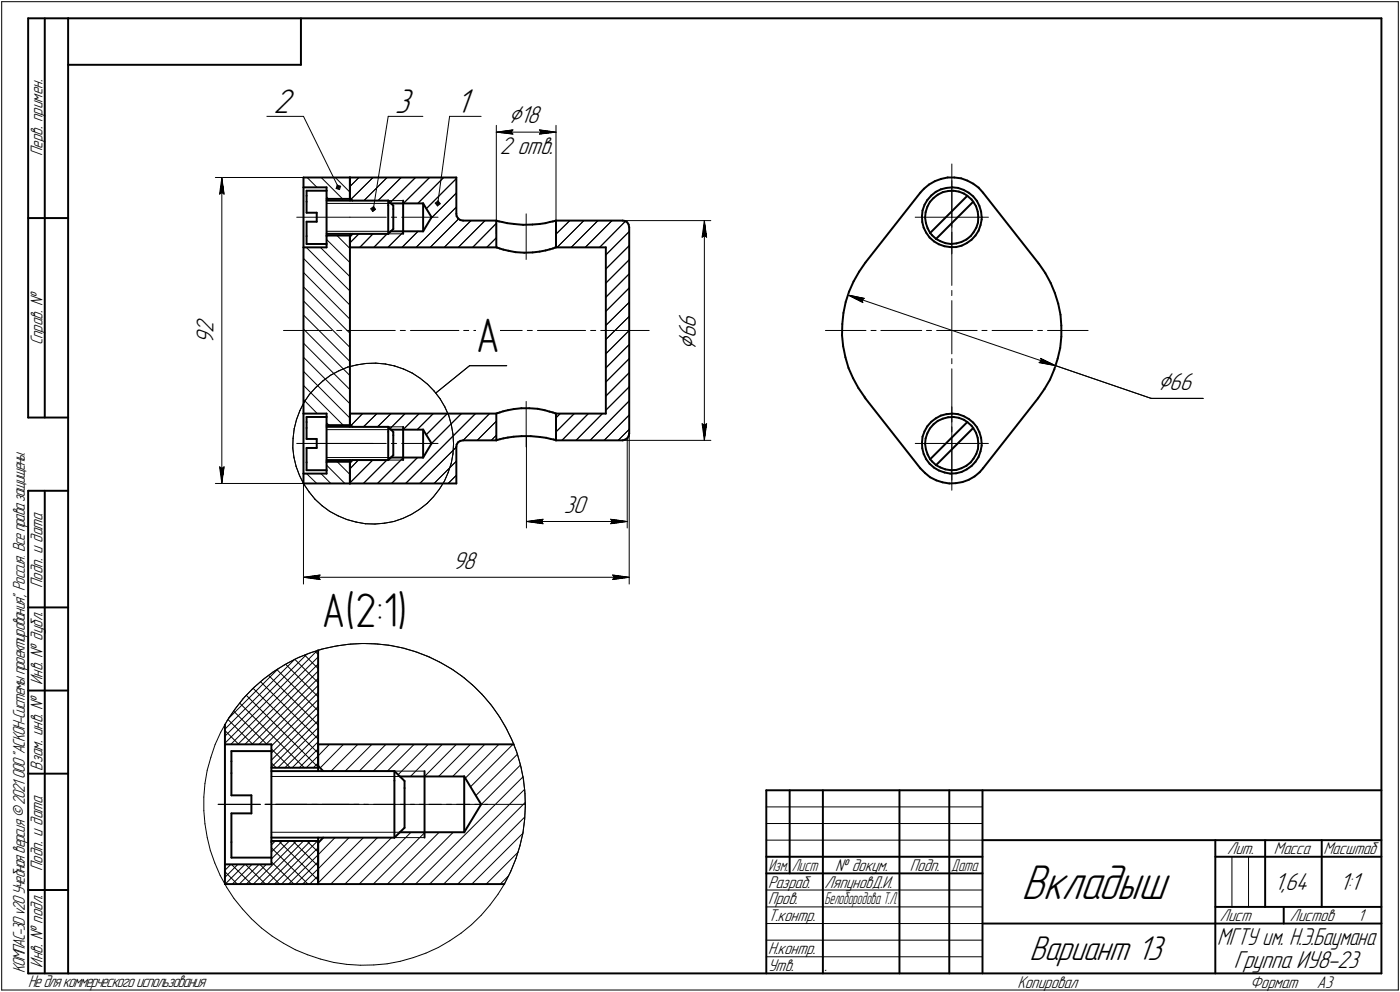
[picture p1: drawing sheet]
<svg xmlns="http://www.w3.org/2000/svg" width="421mm" height="298mm" viewBox="0 0 421 298" stroke-linecap="round" stroke-linejoin="round" font-family="sans-serif">
<defs><g id="words">
<text font-size="15.6" x="307.2" y="270.1">Вкладыш</text>
<g font-size="14.6">
<text x="143.2" y="105.8">А</text>
<text x="96.8" y="188.3">А(2:1)</text>
</g>
<g font-size="10.9">
<text x="82.2" y="34">2</text>
<text x="118.7" y="34">3</text>
<text x="137.2" y="34">1</text>
<text x="309.6" y="288.5">Вариант 13</text>
</g>
<g font-size="8.5">
<text x="153" y="37.1">Ç18</text>
<text x="209.3" y="105.1" transform="rotate(-90 209.3 105.1)">Ç</text>
<text x="348.2" y="117.1">Ç66</text>
</g>
<g font-size="7.8">
<text x="150.4" y="46.3">2 отв.</text>
<text x="64.2" y="100.2" transform="rotate(-90 64.2 100.2)">2</text>
<text x="209.3" y="101.7" transform="rotate(-90 209.3 101.7)">6</text>
<text x="209.3" y="98.5" transform="rotate(-90 209.3 98.5)">6</text>
<text x="64.2" y="103.4" transform="rotate(-90 64.2 103.4)">9</text>
<text x="169.6" y="154.2">30</text>
<text x="136.2" y="170.9">98</text>
<text x="383.3" y="267.5">1,64</text>
<text x="402.9" y="267.5">1:1</text>
<text x="371.1" y="291">Группа ИУ8-23</text>
</g>
<text font-size="7.7" x="366.1" y="284.1">МГТУ им. Н.Э.Баумана</text>
<g font-size="5.4">
<text x="12.8" y="46.9" transform="rotate(-90 12.8 46.9)">Перв. примен.</text>
<text x="12.8" y="103.8" transform="rotate(-90 12.8 103.8)">Справ. №</text>
<text x="12.8" y="176.7" transform="rotate(-90 12.8 176.7)">Подп. и дата</text>
<text x="12.8" y="205.8" transform="rotate(-90 12.8 205.8)">Инв. № дубл.</text>
<text x="12.8" y="231.6" transform="rotate(-90 12.8 231.6)">Взам. инв. №</text>
<text x="369.1" y="256.8">Лит.</text>
<text x="383.1" y="256.8">Масса</text>
<text x="398" y="256.8">Масштаб</text>
<text x="12.8" y="261.7" transform="rotate(-90 12.8 261.7)">Подп. и дата</text>
<text x="251.2" y="261.8">№ докум.</text>
<text x="273.6" y="261.8">Подп.</text>
<text x="231" y="266.8">Разраб.</text>
<text x="248" y="266.8">ЛяпуновД.И.</text>
<text x="231" y="271.8">Пров.</text>
<text x="231" y="276.8">Т.контр.</text>
<text x="366.9" y="276.8">Лист</text>
<text x="387.9" y="276.8">Листов</text>
<text x="408.4" y="276.8">1</text>
<text x="231" y="286.8">Н.контр.</text>
<text x="7.5" y="292.5" transform="rotate(-90 7.5 292.5)">КОМПАС-3Dv20Учебнаяверсия©2021 ООО&quot;АСКОН-Системыпроектирования&quot;, Россия. Всеправазащищены.</text>
<text x="12.8" y="290.8" transform="rotate(-90 12.8 290.8)">Инв. № подл.</text>
<text x="231" y="291.8">Утв.</text>
<text x="248" y="291.8">.</text>
<text x="8.5" y="296.7">Недлякоммерческогоиспользования</text>
<text x="306" y="296.8">Копировал</text>
<text x="376" y="296.8">Формат</text>
<text x="396" y="296.8">A3</text>
</g>
<g font-size="5.3">
<text x="231.1" y="261.8">Изм.</text>
<text x="238.1" y="261.8">Лист</text>
<text x="286.1" y="261.8">Дата</text>
</g>
<text font-size="5.2" x="248" y="271.8">Белобородова Т.Л.</text>
</g></defs>
<g fill="none" stroke="#000" stroke-width=".3">
<path d="M.5 .5v297zM.5 .5h420zM420.5 .5v297zM80.3 35h11zM91.3 35l10.5 21.3zM116.8 35l-4.5 27.8zM116.8 35h10.4zM135.2 35l-3.5 26.1zM135.2 35h9.5zM149.3 37.7v32.6zM149.3 39.7l5-.7zM149.3 39.7l5 .6z"/>
<path d="M149.3 39.7h17.9zM153.8 39.7l.5 .6zM154.3 39l-.5 .7zM162.2 39l.5 .7zM162.2 39l5 .7zM162.7 39.7l-.5 .6zM167.2 37.7v32.6zM64.8 53.3h26.5zM66 58.3l.7-.5zM66.7 53.3l.7 5zM66.7 57.8l.7 .5zM66.7 53.3l-.7 5z"/>
<path d="M66.7 53.3v92zM92.4 53.3l2.9 3zM96.6 53.3l6.4 6.5zM98.2 59.2l.6 .6zM100.8 53.3l4.4 4.4zM101.1 56.6l1 .4zM101.3 56.6l.6 .1zM101.4 55.6l.1 .3zM101.4 55.6l-.3 1zM101.4 55.6l1 .4zM101.5 56.4l.4 .2zM101.5 55.9l.1 .1z"/>
<path d="M101.5 55.9l-.2 .7zM101.5 55.9l.7 .1zM101.6 56l-.1 .4zM101.6 56l.3 .2zM101.9 56.2v.4zM102.2 56l-.3 .7zM102.4 56l-.3 1zM105.1 53.3l.1 .2zM105.2 56l2.7-2.7zM105.6 59.9l6.6-6.6zM137.2 58l-7.7 7.7zM162.2 40.3l5-.6z"/>
<path d="M286.3 49.3v16zM286.3 54.3v11zM89.2 65.3h16zM91.3 77.6l13.9 14.1zM92.1 74.3l13.1 13.2zM96.4 74.3l8.8 8.8zM98.2 69.5h18.6zM98.2 61.1h18.6zM98.2 72l7 6.9zM101.3 70.8l3.9 3.9zM105.2 73l2.7-2.7zM105.2 65.3h11z"/>
<path d="M106 70.3h15.2zM106 60.3h15.2zM109.5 60.3l6.9-7zM111.5 62.7l.9-.6zM111.5 62.7l.6 .9zM111.8 62.7l.6-.4zM111.8 62.7l.4 .6zM112 62.8l.2 .3zM112.1 63.6l.8-.7zM112.2 70.3l-4 4zM112.2 63.1l.3-.3zM112.2 63.3l.6-.4z"/>
<path d="M112.3 62.6l-.3 .2zM112.3 62.6l.2 .2zM112.4 62.3l-.1 .3zM112.4 62.3l.4 .6zM112.4 62.1v.2zM112.4 62.1l.5 .8zM113.7 60.3l6.9-7zM116.4 70.3l-4 4zM116.7 74.3l4.8-4.8zM116.8 69.5h.7zM116.8 61.1h.7zM117.3 60.9l7.7-7.6z"/>
<path d="M117.7 65.3h1.6zM120.8 65.3h10.9zM120.9 74.3l4.8-4.8zM121.3 61.1l7.9-7.8zM125.1 74.3l12.1-12.1zM125.6 61.1l7.8-7.8zM128.2 62.7l9-9zM129.4 74.3l8.5-8.5zM130.9 61l.8-.6zM130.9 61l.7 .9zM131.1 61l.6-.4zM131.1 61l.5 .6z"/>
<path d="M131.4 61l.3-.1zM131.4 61l.3 .4zM131.6 61.6l.6-.4zM131.6 61.9l.8-.7zM131.7 61.4l.2-.3zM131.7 60.9l.2 .2zM131.7 60.6v.3zM131.7 60.6l.5 .6zM131.7 60.4v.2zM131.7 60.4l.7 .8zM133.6 74.3l8-8zM137.8 74.3l8.1-8z"/>
<path d="M146.4 74.3l2.9-2.8zM149.3 67.1l-7.1 7.2zM158.2 64.3v13.7zM167.2 70.4l4.2-4.1zM167.6 74.3l8-8zM171.8 74.3l8-8zM182.2 76.6l7-7zM184.1 66.3l-8.1 8zM187.3 66.3h26.5zM188.1 66.5l-7.8 7.8zM211.2 71.3l.6-.5zM211.8 66.3l.7 5z"/>
<path d="M211.8 70.8l.7 .5zM211.8 66.3l-.6 5zM211.8 66.3v66zM275.3 65.3h11zM286.3 66.8v1.5zM286.3 69.8v16zM286.3 65.3h11zM286.3 65.3v11zM85.3 99.3h14.5zM91.3 98.9l13.9 14zM91.3 94.7l13.9 13.9zM91.3 90.4l13.9 14z"/>
<path d="M91.3 86.2l13.9 14zM91.3 81.9l13.9 14zM101.3 99.3h1.5zM104.3 99.3h14.6zM120.4 99.3h1.5zM123.4 99.3h14.6zM139.4 99.3h1.6zM142.5 99.3h14.6zM158.6 99.3h1.5zM161.6 99.3h14.5zM177.6 99.3h1.6zM180.7 99.3h14.5z"/>
<path d="M182.2 97.8l7-7zM182.2 93.6l7-7.1zM182.2 89.3l7-7zM182.2 85.1l7-7zM182.2 80.9l7-7.1zM248.2 99.3h12.2zM255 88.6l4.9 1.1zM255 88.6l4.5 2.3zM255 88.6l62.5 21.3zM259.2 90.2l.7-.5zM259.2 90.2l.3 .7zM262 99.3h1.5z"/>
<path d="M264.9 99.3h12.3zM278.6 99.3h1.6zM281.7 99.3h12.2zM286.3 87.3v1.5zM286.3 90.3v16zM295.3 99.3h1.5zM298.4 99.3h12.2zM312.1 99.3h1.4zM315 99.3h12.2zM91.3 115.8l11.9 12zM91.3 111.6l13.9 14zM91.3 107.4l13.9 13.9z"/>
<path d="M91.3 103.1l13.9 14zM93 118.5l-1.6 2.4zM95 116.4l2.1-1.9zM95 116.4l-2 2.1zM97.1 114.5l2.3-1.7zM99.4 112.8l2.5-1.4zM101.9 111.4l2.7-1.1zM104.6 110.3l2.8-.7zM107.4 109.6l2.8-.4zM110.2 109.2l2.8-.1zM113 109.1l2.9 .3zM115.9 109.4l2.8 .6z"/>
<path d="M118.7 110l2.7 .9zM121.4 110.9l2.6 1.2zM124 112.1l2.4 1.6zM126.4 113.7l2.2 1.8zM128.6 115.5l2 2zM130.6 117.5l1.7 2.3zM131.1 118.1l10.1-8.2zM132.3 119.8l1.5 2.5zM141.2 109.9h11.2zM182.2 119l7-7zM182.2 114.8l7-7zM182.2 110.6l7-7.1z"/>
<path d="M182.2 106.3l7-7zM182.2 102l7-6.9zM286.3 107.8v1.5zM286.3 110.8v16zM312.5 109l5 .9zM312.5 109l.8-.5zM312.9 107.7l.4 .8zM312.9 107.7l4.6 2.2zM317.5 109.9l28.7 9.8zM346.2 119.7h15.7zM88.1 134.6l.3 2.8zM88.1 131.7v2.9z"/>
<path d="M88.4 137.4l.7 2.8zM88.5 128.9l-.4 2.8zM89.2 126.2l-.7 2.7zM89.2 133.3h16zM90.2 123.4l-1 2.8zM91.3 120.1l4.1 4.2zM91.3 124.3v51.2zM91.4 120.9l-1.2 2.5zM96.3 133.3h16zM98.2 137.5h18.6zM98.2 129.1h18.6zM98.2 139.8l5.5 5.5z"/>
<path d="M98.2 127.1l.8 .7zM101.4 138.8l3.8 3.8zM105.2 133.3h11zM106 128.3h15.2zM106 138.3h15.2zM107.8 138.3l-2.6 2.6zM109.1 124.3l-3.5 3.5zM109.3 128.3l4.1-4zM113.5 128.3l4.1-4zM116.8 137.5h.7zM116.8 129.1h.7zM117.3 128.9l4.5-4.6z"/>
<path d="M117.7 133.3h1.6zM120.8 133.3h10.9zM121.2 129.1l4.9-4.8zM125.5 129.1l4.8-4.8zM128.2 130.6l6.3-6.3zM129.7 133.3l9.1-9zM133.8 122.3l1.2 2.6zM135 124.9l.7 2.7zM135.7 127.6l.5 2.9zM135.7 139.2l-.9 2.8zM136.2 130.5l.2 2.8zM136.2 136.4l-.5 2.8z"/>
<path d="M136.4 133.5l-.2 2.9zM136.4 133.3v.2zM143.5 132.3l5.8-5.7zM147.2 124.3l-7.9 8zM147.7 132.3l1.6-1.5zM158.2 120.6v13.7zM158.3 131.1v27.6zM167.2 129.8l5.5-5.5zM167.2 125.6l1.3-1.3zM177 124.3l-8 8zM181.2 124.3l-8 8zM182.2 123.3l7-7.1z"/>
<path d="M185.9 132.3l3.3-3.3zM187.3 132.3h26.5zM188.6 131.7v27zM189.2 124.7l-7.5 7.6zM189.2 120.5l-11.7 11.8zM189.2 130.3v45.2zM211.2 127.3l.6 5zM211.2 127.3l.6 .5zM211.8 127.8l.7-.5zM212.5 127.3l-.7 5zM275.3 133.3h11zM286.3 128.3v1.5z"/>
<path d="M286.3 131.3v16zM286.3 133.3h11zM286.3 133.3v11zM286.3 122.3v11zM64.8 145.3h26.5zM66 140.3l.7 5zM66 140.3l.7 .5zM66.7 140.8l.7-.5zM67.4 140.3l-.7 5zM89.1 140.2l1 2.7zM90.1 142.9l1.3 2.6zM91.4 145.5l1.6 2.3z"/>
<path d="M92.2 142.3l3 3zM93 147.8l1.7 2.2zM94.7 150l2.2 2zM96.5 142.3l3 3zM96.9 152l2.2 1.7zM99.1 153.7l2.6 1.3zM101.7 155l2.6 1.1zM104.3 156.1l2.8 .8zM105.2 145.1l6.9-6.8zM107.1 156.9l2.8 .5zM109.3 145.3l7-7zM109.9 157.4l2.9 .1z"/>
<path d="M112.8 157.5l2.9-.3zM113.5 145.3l7.8-7.8zM115.7 157.2l2.7-.5zM117.8 145.3l7.8-7.8zM118.4 156.7l2.8-.9zM121.2 155.8l2.5-1.2zM122 145.3l21-21zM123.7 154.6l2.5-1.5zM126.2 153.1l2.2-1.8zM126.2 145.3l11-10.9zM130.4 149.3l-2 2zM130.6 145.3l6.6-6.7z"/>
<path d="M132.2 147l-1.8 2.3zM133.7 144.5l-1.5 2.5zM134.8 145.3l2.4-2.5zM134.8 142l-1.1 2.5zM158.3 156.7l5-.7zM158.3 156.7l5 .7zM158.3 156.7h30.3zM162.8 156.7l.5 .7zM163.3 156l-.5 .7zM183.6 157.4l5-.7zM183.6 156l.5 .7zM183.6 156l5 .7z"/>
<path d="M184.1 156.7l-.5 .7zM91.3 173.5l5-.7zM91.3 173.5l5 .7zM91.3 173.5h97.9zM95.8 173.5l.5 .7zM96.3 172.8l-.5 .7zM184.2 174.2l5-.7zM184.2 172.8l.5 .7zM184.2 172.8l5 .7zM184.7 173.5l-.5 .7zM85.5 199.8l3.7-1.9zM85.9 199.6l9.8 9.8z"/>
<path d="M86.3 199.4l3.6-1.9zM88.6 198.1l7.1 7zM89.2 197.9l3.7-1.6zM89.9 197.5l3.7-1.4zM91.6 196.8l4.1 4.1zM92.9 196.3l3.8-1.2zM93.6 196.1l3.9-1.2zM94.7 195.7l1 1zM95.5 195.4l-27.9 28zM96.7 195.1l4-.9zM97.5 194.9l4-.8zM100.7 194.2l3.9-.6z"/>
<path d="M101.5 194.1l4-.6zM104.6 193.6l4.1-.2zM105.5 193.5l4.1-.1zM108.7 193.4l4.1 .1zM109.6 193.4l4 .1zM112.8 193.5l4 .4zM113.6 193.5l4 .5zM116.8 193.9l3.9 .7zM117.6 194l4 .8zM120.7 194.6l3.9 1.1zM121.6 194.8l3.9 1.2zM124.6 195.7l3.8 1.5z"/>
<path d="M125.5 196l3.7 1.4zM128.4 197.2l3.7 1.7zM129.2 197.4l3.6 1.9zM132.1 198.9l3.5 2zM132.8 199.3l3.5 2zM67.6 219.5l4.2 4.2zM67.6 219.1l21-20.9zM68.3 216.6l-1.9 3.4zM68.6 216.2l7.4 7.5zM68.7 215.8l-1.1 2zM68.7 215.9l15.1-15.1zM70.3 213.7l10 10z"/>
<path d="M70.6 213.2l-2.3 3.4zM71.1 212.5l-2.4 3.3zM72.1 211.3l19.4 19.4zM73.1 210l-2.5 3.2zM73.7 209.4l-2.6 3.1zM74.1 209l21.6 21.5zM75.9 207.1l3-2.7zM75.9 207.1l-2.8 2.9zM76.1 206.8l19.6 19.5zM76.5 206.5l3-2.6zM76.5 206.5l-2.8 2.9zM78.3 204.8l17.4 17.3z"/>
<path d="M78.9 204.4l3.2-2.5zM79.5 203.9l3.3-2.4zM80.8 202.9l14.9 14.9zM82.1 201.9l3.4-2.1zM82.8 201.5l3.5-2.1zM83.2 201.2l12.5 12.4zM135.6 200.9l3.3 2.3zM136.3 201.3l3.3 2.4zM138.9 203.2l3.2 2.6zM139.6 203.7l3.1 2.6zM142.1 205.8l2.8 2.8zM142.7 206.3l2.8 2.9z"/>
<path d="M144.9 208.6l2.7 3.1zM145.5 209.2l2.6 3.1zM147.6 211.7l2.3 3.3zM148.1 212.3l2.3 3.3zM149.9 215l2.2 3.4zM150.4 215.6l2 3.6zM152.1 218.4l1.7 3.7zM152.4 219.2l1.8 3.6zM61.3 239.5v4.1zM61.6 235.5l-.3 4zM62.3 231.5l-.7 4zM63.4 227.6l-1.1 3.9z"/>
<path d="M64.7 223.8l-1.3 3.8zM66.4 220l-1.7 3.8zM67.6 221.2l24.7-24.6zM69.4 223.7l26.3-26.3zM71.5 223.7l24.2-24.1zM73.7 223.7l22-22zM75.8 223.7l19.9-19.8zM77.9 223.7l17.8-17.7zM80 223.7l15.7-15.6zM81.6 229.3l1.5 1.4zM81.6 225l5.7 5.7zM81.6 233.3h37z"/>
<path d="M81.6 230.5l14.1-13.9zM81.6 228.4l14.1-13.9zM81.6 226.3l14.1-14zM81.6 224.2l14.1-14zM83.6 230.7l12.1-12zM85.7 230.7l10-9.9zM87.9 230.7l7.8-7.8zM90 230.7l5.7-5.7zM92.1 230.7l3.6-3.5zM94.2 230.7l1.5-1.4zM97.2 231.7h30.5zM99.1 223.7l-3.4 3.5z"/>
<path d="M99.6 231.7l8-8zM103.3 223.7l-7 7.1zM103.8 231.7l8-8zM108 231.7l8.1-8zM112.3 231.7l8-8zM116.5 231.7l8-8zM118.6 233.3h1.6zM128.8 223.7l-9.1 9.1zM133 223.7l-9.6 9.6zM136.1 233.3l9.7-9.6zM137.2 223.7l-9.5 9.6zM141.5 236.5l12.8-12.8z"/>
<path d="M141.5 223.7l-9.6 9.6zM143.1 239.1l12.5-12.4zM150 223.7l-10 10.1zM153.8 222.1l1.6 3.7zM154.2 222.8l1.4 3.9zM155.4 225.8l1.1 3.9zM155.6 226.7l1.1 3.8zM156.5 229.7l.8 4zM156.5 229.9l-11.9 12zM156.7 230.5l.8 3.9zM157.3 233.7l.5 4zM157.5 234.4l.4 4.1z"/>
<path d="M157.8 237.7l.2 4zM157.9 238.5l.1 4.1zM61.3 243.6l.3 4zM61.6 247.6l.7 4zM62.3 251.6l.9 3.9zM63.2 255.5l1.4 3.8zM64.6 259.3l1.6 3.8zM65.6 241.7h12.7zM69.4 259.8l-1.8 1.7zM69.6 259.8l6 5.9zM73.8 259.8l6 5.9zM75.8 259.8l-6 5.9z"/>
<path d="M77.9 259.8l-5.9 5.9zM78.1 259.8l6 5.9zM79.7 241.7h12.6zM79.8 241.7h1.6zM81.6 259l6.8 6.7zM81.6 254.8l11 10.9zM81.6 250.1h37zM81.6 258.1l5.4-5.4zM81.6 256l3.3-3.3zM81.6 253.9l1.2-1.2zM83 241.7h12.6zM83 241.7h12.7z"/>
<path d="M83.8 252.7l11.9 11.8zM88.1 252.7l7.6 7.6zM92.3 252.7l3.4 3.3zM93.8 241.7h1.6zM95.7 241.7h12.2zM95.7 241.7h9.3zM96.9 241.7h12.7zM97.2 251.7h30.5zM100.8 251.7l-5.1 5.2zM105 251.7l-9.3 9.4zM106.4 241.7h1.6zM109.4 241.7h1.4z"/>
<path d="M109.6 241.7h9.3zM112.4 241.7h12.2zM118.6 250.1h1.6zM120.4 241.7h1.5zM123.4 241.7h9.4zM126.1 241.7h1.5zM129 241.7h12.3zM134.3 241.7h1.5zM136.3 250.1l-15.6 15.6zM137.3 241.7h9.3zM142.8 241.7h1.5zM145.8 241.7h12.2z"/>
<path d="M155 258.4l-1.5 3.7zM155.2 258l-1.5 3.7zM155.9 256l-9.7 9.7zM156.3 254.5l-1.3 3.9zM156.4 254.1l-1.2 3.9zM157.2 250.6l-.9 3.9zM157.3 250.1l-.9 4zM157.7 246.5l-.5 4.1zM157.8 246.1l-.5 4zM158 242.6l-.3 3.9zM158 242.1l-.2 4zM158 241.7v.4z"/>
<path d="M230.5 247.5h65zM230.5 252.5h65zM230.5 242.5h65zM370.5 257.5v15zM375.5 257.5v15zM66.2 263.1l2 3.5zM67.6 262l3.8 3.7zM67.6 263.7l3.9-3.9zM67.7 265.7l6-5.9zM68.2 266.6l2.2 3.4zM70.4 270l2.5 3.1zM72.9 273.1l2.7 3z"/>
<path d="M74.1 265.7l6-5.9zM75.6 276.1l3.1 2.8zM76.2 265.7l13-13zM78.3 265.7l13-13zM78.7 278.9l3.2 2.4zM80.4 265.7l13-13zM82.5 265.7l13-13zM84.7 265.7l11-10.9zM86.8 265.7l8.9-8.8zM88.9 265.7l6.8-6.7zM91 265.7l4.7-4.6zM93.1 265.7l2.6-2.5z"/>
<path d="M95.2 265.7l.5-.4zM95.7 265.3l13.6-13.6zM99.5 265.7l14-14zM103.7 265.7l14.1-14zM108 265.7l15.6-15.6zM112.3 265.7l15.5-15.6zM116.5 265.7l15.6-15.6zM125 265.7l32.3-32.3zM129.2 265.7l28.6-28.5zM133.4 265.7l24.6-24.6zM137.7 265.7l20.1-20.2zM141.8 277.9l2.9-2.8z"/>
<path d="M141.9 265.7l15.3-15.3zM147.3 272l-2.6 3.1zM149.8 268.7l-2.5 3.3zM151.9 265.3l-2.1 3.4zM153 263.1l-2.5 2.6zM153.5 262.1l-1.9 3.6zM153.7 261.7l-1.8 3.6zM230.5 267.5h65zM230.5 272.5h65zM230.5 277.5h65zM.5 297.5h420zM81.9 281.3l3.4 2.2z"/>
<path d="M85.3 283.5l3.5 1.9zM88.8 285.4l3.7 1.5zM92.5 286.9l3.9 1.3zM96.4 288.2l3.9 1zM100.3 289.2l4 .6zM104.3 289.8l4.1 .3zM108.4 290.1l4-.1zM112.4 290l4-.4zM116.4 289.6l4-.7zM120.4 288.9l3.9-1.1zM124.3 287.8l3.8-1.4zM128.1 286.4l3.7-1.7z"/>
<path d="M131.8 284.7l3.5-2zM135.3 282.7l3.4-2.3zM138.7 280.4l3.1-2.5zM230.5 282.5h65zM230.5 287.5h65z"/>
</g>
<g fill="none" stroke="#000" stroke-width=".59">
<path d="M8.5 5.5v120zM8.5 5.5h12zM13.5 5.5v120zM20.5 5.5v287zM20.5 5.5h395zM20.5 19.5h70zM90.5 5.5v14zM415.5 5.5v287zM91.3 56.3h6.9zM91.3 53.3v3zM91.3 53.3h13.9zM91.3 56.3v18z"/>
<path d="M92.2 57.3h6zM92.2 57.3v1.5zM92.2 58.8v1.8zM98.2 59.8h7zM98.2 56.3v1zM98.2 57.3v13.7zM105.2 53.3v6.5zM105.2 59.8v.5zM105.2 53.3h32zM105.2 53.3v6.2zM105.2 59.5l.8 .8zM137.2 53.3v11z"/>
<path d="M276.8 57.9l-16.5 21zM277.9 56.7l1.5-1.2zM277.9 56.7l-1.1 1.2zM279.4 55.5l1.8-1.1zM280.1 58.8l1.3-1.1zM280.1 58.8l-1.2 1.3zM280.8 59.5l-1.1 1.2zM280.8 59.5l1.2-1zM281.2 54.4l1.8-.6zM281.4 57.7l1.6-.8zM282 58.5l1.5-.8zM283 56.9l1.6-.4z"/>
<path d="M283 53.8l2-.5zM283.5 57.7l1.7-.3zM284.6 56.5l1.8-.2zM285 53.3h2zM285.2 57.4l1.6-.1zM286.4 56.3l1.7 .2zM286.8 57.3l1.6 .3zM287 53.3l2.1 .3zM288.1 56.5l1.7 .6zM288.4 57.6l1.5 .6zM289.1 53.6l1.8 .7zM289.8 57.1l1.5 .8z"/>
<path d="M289.9 58.2l1 .6zM290.9 54.3l1.8 .9zM290.9 58.8l1.3 1.1zM290.9 58.8l-11.2 11.2zM291.3 57.9l1.4 1.1zM292.2 59.9l.5 .7zM292.7 55.2l1.6 1.2zM292.7 59l1.1 1.4zM294.3 56.4l1.4 1.5zM295.7 57.9l16.5 21zM8.5 65.5h12zM91.3 74.3v50z"/>
<path d="M91.3 74.3h6.9zM92.2 71v2.3zM92.2 73.3h6zM92.2 66.6h3zM92.2 63.9h3zM92.2 60.6v3.3zM92.2 66.6v4.4zM95.2 63.9v2.7zM98.2 73.3v1zM98.2 70.8h7zM98.2 60.3h18.6zM98.2 70.3h18.6z"/>
<path d="M98.2 71v2.3zM105.2 70.8v57zM105.2 70.3v.5zM105.2 74.3h44.1zM105.2 71.1v3.2zM106 70.3l-.8 .8zM116.8 60.3l1.5 1.5zM116.8 60.3v1.4zM116.8 61.7v8.6zM116.8 70.3l1.5-1.5zM117.5 61.1h9.8zM117.5 69.5h9.8z"/>
<path d="M118.3 61.8v1zM118.3 62.8v6zM121.2 61.1v8.4zM121.2 60.3v.8zM121.2 69.5v.8zM127.3 61.1l2.5 4.2zM127.3 61.1v8.4zM129.8 65.3l-2.5 4.2zM137.2 64.3l.1 .6zM137.3 64.9l.5 .7zM137.8 65.6l.6 .5zM138.4 66.1l.9 .2z"/>
<path d="M139.3 66.3h10zM149.3 66.3v8zM149.3 66.3l.2 .1zM149.3 74.3l.3 .1zM149.5 66.4l.6 .1zM149.6 74.4l.7 .3zM150.1 66.5l.9 .2zM150.3 74.7l1.1 .3zM151 66.7l1.5 .4zM151.4 75l1.5 .4zM152.5 67.1l2.1 .2zM152.9 75.4l2.1 .4z"/>
<path d="M154.6 67.3l2.7 .3zM155 75.8l2.6 .1zM157.3 67.6l2.8-.1zM157.6 75.9h2.6zM160.1 67.5l2.2-.2zM160.2 75.9l2.1-.3zM162.3 67.3l1.8-.2zM162.3 75.6l1.8-.3zM164.1 67.1l1.3-.4zM164.1 75.3l1.3-.4zM165.4 66.7l.9-.2zM165.4 74.9l.9-.2z"/>
<path d="M166.3 66.5l.6-.1zM166.3 74.7l.6-.3zM166.9 66.4l.3-.1zM166.9 74.4l.3-.1zM167.2 66.3v8zM167.2 66.3h20.1zM167.2 74.3h15zM182.2 74.3v50zM187.3 66.3l.6 .1zM187.9 66.4l.7 .4zM188.6 66.8l.5 .7zM189.1 67.5l.1 .8z"/>
<path d="M189.2 68.3v62zM260.3 78.9l-1.9 2.7zM277.3 64.9l.1 1.8zM277.4 66.7l.4 1.7zM277.5 63.2l-.2 1.7zM277.8 68.4l.8 1.5zM278 61.6l-.5 1.6zM278.2 65.4l.3 1.7zM278.4 63.8l-.2 1.6zM278.5 67.1l.5 1.5zM278.6 69.9l1 1.5zM278.9 60.1l-.9 1.5z"/>
<path d="M278.9 62.1l-.5 1.7zM279 68.6l.7 1.4zM279.6 71.4l1.3 1.2zM279.7 60.7l-.8 1.4zM279.7 70l.6 .7zM280.3 70.7l1.2 1.1zM280.9 72.6l1.5 .8zM281.5 71.8l1.3 .7zM281.5 71.8l11.2-11.2zM282.4 73.4l1.7 .6zM282.8 72.5l1.5 .6zM284.1 74l1.6 .3z"/>
<path d="M284.3 73.1l1.6 .2zM285.7 74.3h1.8zM285.9 73.3l1.7-.1zM287.5 74.3l1.7-.5zM287.6 73.2l1.5-.5zM289.1 72.7l1.6-.7zM289.2 73.8l1.5-.7zM290.7 72l1.2-1zM290.7 73.1l1.5-1zM292.7 60.6l.8 1.4zM292.8 69.8l-.9 1.2zM293.4 70.8l-1.2 1.3z"/>
<path d="M293.5 62l.5 1.6zM293.6 68.4l-.8 1.4zM293.8 60.4l.8 1.5zM294 63.6l.2 1.6zM294.1 66.9l-.5 1.5zM294.2 65.2l-.1 1.7zM294.3 69.3l-.9 1.5zM294.6 61.9l.5 1.7zM294.9 67.6l-.6 1.7zM295.1 63.6l.1 1.7zM295.2 66l-.3 1.6zM295.2 65.3v.7z"/>
<path d="M312.2 78.9l.3 .4zM312.5 79.3l1.9 2.7zM253.3 97.4l-.1 3.4zM253.7 94.1l-.4 3.3zM254.3 90.8l-.6 3.3zM255.4 87.6l-1.1 3.2zM256.7 84.6l-1.3 3zM258.4 81.6l-1.7 3zM314.4 82l1.6 3zM316 85l1.2 3.1zM317.2 88.1l1.1 3.2zM318.3 91.3l.6 3.3z"/>
<path d="M318.9 94.6l.3 3.3zM319.2 97.9v3.3zM253.2 100.8l.4 3.3zM253.6 104.1l.7 3.3zM254.3 107.4l.9 3.2zM255.2 110.6l1.3 3zM256.5 113.6l1.6 3zM258.1 116.6l1.9 2.7zM260 119.3l.3 .4zM260.3 119.7l16.5 21zM312.2 119.7l-16.5 21zM314.1 116.9l-1.9 2.8z"/>
<path d="M315.8 114l-1.7 2.9zM317.1 111l-1.3 3zM318.1 107.8l-1 3.2zM318.9 104.6l-.8 3.2zM319.2 101.2l-.3 3.4zM8.5 125.5h12zM91.3 124.3h6.9zM91.3 124.3v18zM92.2 125.3h6zM92.2 138.9v2.4zM92.2 125.3v1.5zM92.2 126.8v1.8z"/>
<path d="M92.2 134.6h3zM92.2 131.9h3zM92.2 128.6v3.3zM92.2 134.6v4.3zM95.2 131.9v2.7zM98.2 128.3h18.6zM98.2 138.3h18.6zM98.2 138.9v2.4zM98.2 125.3v13.6zM98.2 127.8h7zM98.2 124.3v1zM98.2 138.8h7z"/>
<path d="M105.2 138.8v6.5zM105.2 127.8v.5zM105.2 138.3v.5zM105.2 124.3h44.1zM105.2 127.5l.8 .8zM105.2 139.1v6.2zM105.2 124.3v3.2zM106 138.3l-.8 .8zM116.8 128.3l1.5 1.5zM116.8 128.3v1.5zM116.8 129.8v8.5zM116.8 138.3l1.5-1.5z"/>
<path d="M117.5 137.5h9.8zM117.5 129.1h9.8zM118.3 129.8v1zM118.3 130.8v6zM121.2 137.5v.8zM121.2 128.3v.8zM121.2 129.1v8.4zM127.3 129.1l2.5 4.2zM127.3 129.1v8.4zM129.8 133.3l-2.5 4.2zM137.2 134.3v11zM137.3 133.6l-.1 .7z"/>
<path d="M137.8 132.9l.6-.4zM137.8 132.9l-.5 .7zM138.4 132.5l.9-.2zM139.3 132.3h10zM149.3 124.3v8zM149.3 132.3h.1M149.3 124.3l.4-.2zM149.4 132.2h.3zM149.7 132.2l.7-.2zM149.7 124.1l.6-.1zM150.3 124l1-.4zM150.4 132l1-.3z"/>
<path d="M151.3 123.6l1.4-.3zM151.4 131.7l1.3-.2zM152.7 131.5l1.8-.3zM152.7 123.3l1.8-.4zM154.5 131.2l2.4-.1zM154.5 122.9l2.3-.2zM156.8 122.7h2.4zM156.9 131.1h2.7zM159.2 122.7l2.5 .2zM159.6 131.1l2.7 .2zM161.7 122.9l2.1 .4zM162.3 131.3l2 .3z"/>
<path d="M163.8 123.3l1.5 .4zM164.3 131.6l1.3 .3zM165.3 123.7l1 .3zM165.6 131.9l.9 .2zM166.3 124l.7 .2zM166.5 132.1l.5 .1zM167 124.2l.2 .1zM167 132.2l.2 .1zM167.2 124.3h15zM167.2 132.3h20.1zM167.2 124.3v8zM187.3 132.3l.6-.1z"/>
<path d="M187.9 132.2l.7-.5zM189.1 131.1l-.5 .6zM189.2 130.3l-.1 .8zM277.3 133l.1 1.7zM277.4 134.7l.4 1.7zM277.5 131.2l-.2 1.8zM277.8 136.4l.8 1.6zM278 129.6l-.5 1.6zM278.2 133.3l.3 1.7zM278.4 131.7l-.2 1.6zM278.5 135l.5 1.6zM278.6 138l1 1.4z"/>
<path d="M278.9 130.2l-.5 1.5zM278.9 128.1l-.9 1.5zM279 136.6l.7 1.4zM279.6 139.4l1.3 1.1zM279.7 128.8l-.8 1.4zM279.7 138l.6 .7zM280.1 126.7l1.3-1zM280.1 126.7l-1.2 1.4zM280.3 138.7l1.2 1.1zM280.8 127.5l-1.1 1.3zM280.8 127.5l1.2-1zM281.4 125.7l1.6-.8z"/>
<path d="M281.5 139.8l1.3 .7zM281.5 139.8l11.2-11.2zM282 126.5l1.5-.7zM283 124.9l1.6-.4zM283.5 125.8l1.7-.4zM284.6 124.5l1.8-.2zM285.2 125.4l1.6-.1zM286.4 124.3l1.7 .2zM286.8 125.3l1.6 .3zM288.1 124.5l1.7 .6zM288.4 125.6l1.5 .6zM289.8 125.1l1.5 .8z"/>
<path d="M289.9 126.2l1 .6zM290.7 140l1.2-1.1zM290.9 126.8l1.3 1.1zM290.9 126.8l-11.2 11.2zM291.3 125.9l1.4 1.1zM292.2 127.9l.5 .7zM292.7 128.6l.8 1.4zM292.7 127l1.1 1.4zM292.8 137.8l-.9 1.1zM293.4 138.8l-1.2 1.2zM293.5 130l.5 1.6zM293.6 136.4l-.8 1.4z"/>
<path d="M293.8 128.4l.8 1.5zM294 131.6l.2 1.6zM294.1 134.9l-.5 1.5zM294.2 133.2l-.1 1.7zM294.3 137.3l-.9 1.5zM294.6 129.9l.5 1.7zM294.9 135.6l-.6 1.7zM295.1 131.6l.1 1.7zM295.2 133.9l-.3 1.7zM295.2 133.3v.6zM8.5 147.5v145zM8.5 147.5h12z"/>
<path d="M13.5 147.5v145zM91.3 142.3v3zM91.3 142.3h6.9zM91.3 145.3h13.9zM92.2 141.3h6zM98.2 141.3v1zM105.2 145.3h32zM276.8 140.7l1.4 1.5zM278.2 142.2l1.5 1.2zM279.7 143.4l1.9 1zM280.9 140.5l1.5 .9zM281.6 144.4l1.9 .5z"/>
<path d="M282.4 141.4l1.7 .6zM282.8 140.5l1.5 .6zM283.5 144.9l2 .4zM284.1 142l1.6 .3zM284.3 141.1l1.6 .2zM285.5 145.3l1.9-.1zM285.7 142.3l1.8-.1zM285.9 141.3l1.7-.1zM287.4 145.2l2.1-.3zM287.5 142.2l1.7-.4zM287.6 141.2l1.5-.5zM289.1 140.7l1.6-.7z"/>
<path d="M289.2 141.8l1.5-.7zM289.5 144.9l1.8-.7zM290.7 141.1l1.5-1.1zM291.3 144.2l1.8-1zM293.1 143.2l1.5-1.3zM295.7 140.7l-1.1 1.2zM8.5 182.5h12zM95.7 195.4v35.3zM8.5 207.5h12zM67.6 217.8v5.9zM8.5 232.5h12zM67.6 223.7h14z"/>
<path d="M67.6 223.7v36.1zM69.6 239h6zM69.6 232.3v6.7zM69.6 225.7h12zM69.6 225.7v3.1zM69.6 228.8v3.5zM75.6 239v5.4zM81.6 231.7h37zM81.6 225.7v27.4zM81.6 230.7h14.1zM81.6 223.7v2zM95.7 230.7v1z"/>
<path d="M95.7 223.7h58.8zM95.7 230.1l1.5 1.6zM95.7 223.7v6.4zM118.6 231.7l3.1 3zM118.6 231.7v2.9zM118.6 234.6v17.1zM120.2 233.3h19.4zM121.7 234.7v2.1zM121.7 236.8v12zM127.7 231.7v1.6zM127.7 233.3v16.8zM139.6 233.3l5.1 8.4z"/>
<path d="M139.6 233.3v16.8zM230.5 237.5h185zM230.5 237.5v55zM237.5 237.5v25zM247.5 237.5v55zM270.5 237.5v55zM285.5 237.5v55zM295.5 237.5v55zM67.6 259.8v5.9zM67.6 259.8h14zM69.6 244.4h6zM69.6 244.4v8.7z"/>
<path d="M69.6 253.1v4.6zM69.6 257.7h12zM81.6 251.7h37zM81.6 253.1v4.6zM81.6 257.7v2.1zM81.6 252.7h14.1zM95.7 252.7v13zM95.7 251.7v1zM95.7 253.3v12.4zM97.2 251.7l-1.5 1.6zM118.6 251.7l3.1-2.9zM120.2 250.1h19.4z"/>
<path d="M127.7 250.1v1.6zM144.7 241.7l-5.1 8.4zM230.5 257.5h65zM295.5 252.5h120zM365.5 252.5v40zM365.5 257.5h15zM380.5 252.5v20zM380.5 257.5h35zM397.5 252.5v20zM8.5 267.5h12zM67.6 265.7h28.1zM95.7 265.7h55.9z"/>
<path d="M230.5 262.5h65zM295.5 277.5h70zM365.5 277.5h50zM365.5 272.5h50zM386.1 272.5v5zM8.5 292.5h12zM20.5 292.5h395z"/>
</g>
<g fill="#fff" stroke="#fff" stroke-width=".3">
<path d="M136.1 165.4h8.3zM136.1 165.4h8.3zM136.1 165.5h8.3zM136.1 165.6h8.3zM136.1 165.7h8.3zM136.1 165.8h8.3zM136.1 165.9h8.3zM136.1 165.9h8.3zM136.1 166h8.3zM136.1 166.1h8.3zM136.1 166.2h8.3zM136.1 166.3h8.3zM136.1 166.4h8.3zM136.1 166.5h8.3zM136.1 166.5h8.3zM136.1 166.6h8.3zM136.1 166.7h8.3zM136.1 166.8h8.3zM136.1 166.9h8.3zM136.1 167h8.3zM136.1 167h8.3zM136.1 167.1h8.3zM136.1 167.2h8.3zM136.1 167.3h8.3zM136.1 167.4h8.3zM136.1 167.5h8.3zM136.1 167.6h8.3zM136.1 167.6h8.3zM136.1 167.7h8.3zM136.1 167.8h8.3zM136.1 167.9h8.3zM136.1 168h8.3zM136.1 168.1h8.3zM136.1 168.1h8.3zM136.1 168.2h8.3zM136.1 168.3h8.3zM136.1 168.4h8.3zM136.1 168.5h8.3zM136.1 168.6h8.3zM136.1 168.7h8.3zM136.1 168.7h8.3zM136.1 168.8h8.3zM136.1 168.9h8.3zM136.1 169h8.3zM136.1 169.1h8.3zM136.1 169.2h8.3zM136.1 169.2h8.3zM136.1 169.3h8.3zM136.1 169.4h8.3zM136.1 169.5h8.3zM136.1 169.6h8.3zM136.1 169.7h8.3zM136.1 169.8h8.3zM136.1 169.8h8.3zM136.1 169.9h8.3zM136.1 170h8.3zM136.1 170.1h8.3zM136.1 170.2h8.3zM136.1 170.3h8.3zM136.1 170.3h8.3zM136.1 170.4h8.3zM136.1 170.5h8.3zM136.1 170.6h8.3zM136.1 170.7h8.3zM136.1 170.8h8.3zM136.1 170.9h8.3zM136.1 170.9h8.3zM136.1 171h8.3zM136.1 171.1h8.3zM136.1 171.2h8.3zM136.1 171.3h8.3zM136.1 171.4h8.3zM136.1 171.4h8.3zM136.1 171.5h8.3zM136.1 171.6h8.3zM136.1 171.7h8.3zM136.1 171.8h8.3zM136.1 171.9h8.3zM136.1 172h8.3zM136.1 172h8.3zM136.1 172.1h8.3zM136.1 172.2h8.3zM136.1 172.3h8.3zM136.1 172.4h8.3z"/>
<path d="M183.7 172.3h.7zM183.7 172.4h1.3zM183.7 172.5h1.9zM183.7 172.6h2.6zM183.7 172.6h3.2zM183.7 172.7h3.8zM183.7 172.8h4zM183.7 172.9h4.2zM183.7 173h4.3zM183.7 173.1h4.6zM183.7 173.1h4.8zM183.7 173.2h4.9zM183.7 173.3h5.2zM183.7 173.4h5.4zM183.7 173.5h5.5zM183.7 173.6h5.4zM183.7 173.7h5.2zM183.7 173.7h4.9zM183.7 173.8h4.8zM183.7 173.9h4.6zM183.7 174h4.3zM183.7 174.1h4.2zM183.7 174.2h4zM183.7 174.2h3.8zM183.7 174.3h3.1zM183.7 174.4h2.3zM183.7 174.5h1.6zM183.7 174.6h.8z"/>
<path d="M96.2 172.3h.6zM95.6 172.4h1.2zM94.9 172.5h1.9zM94.3 172.6h2.5zM93.7 172.6h3.1zM93 172.7h3.8zM92.9 172.8h3.9zM92.7 172.9h4.1zM92.5 173h4.3zM92.3 173.1h4.5zM92.1 173.1h4.7zM91.9 173.2h4.9zM91.7 173.3h5.1zM91.5 173.4h5.3zM91.3 173.5h5.5zM91.5 173.6h5.3zM91.7 173.7h5.1zM91.9 173.7h4.9zM92.1 173.8h4.7zM92.3 173.9h4.5zM92.5 174h4.3zM92.7 174.1h4.1zM92.9 174.2h3.9zM93 174.2h3.8zM93.8 174.3h3zM94.6 174.4h2.2zM95.3 174.5h1.5zM96.1 174.6h.7z"/>
<path d="M58.6 95.2h7.1zM58.6 95.3h7.1zM58.6 95.4h7.1zM58.6 95.5h7.1zM58.6 95.6h7.1zM58.6 95.7h7.1zM58.6 95.8h7.1zM58.6 95.8h7.1zM58.6 95.9h7.1zM58.6 96h7.1zM58.6 96.1h7.1zM58.6 96.2h7.1zM58.6 96.3h7.1zM58.6 96.4h7.1zM58.6 96.4h7.1zM58.6 96.5h7.1zM58.6 96.6h7.1zM58.6 96.7h7.1zM58.6 96.8h7.1zM58.6 96.9h7.1zM58.6 96.9h7.1zM58.6 97h7.1zM58.6 97.1h7.1zM58.6 97.2h7.1zM58.6 97.3h7.1zM58.6 97.4h7.1zM58.6 97.5h7.1zM58.6 97.5h7.1zM58.6 97.6h7.1zM58.6 97.7h7.1zM58.6 97.8h7.1zM58.6 97.9h7.1zM58.6 98h7.1zM58.6 98h7.1zM58.6 98.1h7.1zM58.6 98.2h7.1zM58.6 98.3h7.1zM58.6 98.4h7.1zM58.6 98.5h7.1zM58.6 98.6h7.1zM58.6 98.6h7.1zM58.6 98.7h7.1zM58.6 98.8h7.1zM58.6 98.9h7.1zM58.6 99h7.1zM58.6 99.1h7.1zM58.6 99.1h7.1zM58.6 99.2h7.1zM58.6 99.3h7.1zM58.6 99.4h7.1zM58.6 99.5h7.1zM58.6 99.6h7.1zM58.6 99.7h7.1zM58.6 99.7h7.1zM58.6 99.8h7.1zM58.6 99.9h7.1zM58.6 100h7.1zM58.6 100.1h7.1zM58.6 100.2h7.1zM58.6 100.2h7.1zM58.6 100.3h7.1zM58.6 100.4h7.1zM58.6 100.5h7.1zM58.6 100.6h7.1zM58.6 100.7h7.1zM58.6 100.8h7.1zM58.6 100.8h7.1zM58.6 100.9h7.1zM58.6 101h7.1zM58.6 101.1h7.1zM58.6 101.2h7.1zM58.6 101.3h7.1zM58.6 101.3h7.1zM58.6 101.4h7.1zM58.6 101.5h7.1zM58.6 101.6h7.1zM58.6 101.7h7.1zM58.6 101.8h7.1zM58.6 101.9h7.1zM58.6 101.9h7.1zM58.6 102h7.1zM58.6 102.1h7.1zM58.6 102.2h7.1zM58.6 102.3h7.1zM58.6 102.4h7.1zM58.6 102.4h7.1zM58.6 102.5h7.1zM58.6 102.6h7.1zM58.6 102.7h7.1zM58.6 102.8h7.1zM58.6 102.9h7.1zM58.6 103h7.1zM58.6 103h7.1zM58.6 103.1h7.1zM58.6 103.2h7.1zM58.6 103.3h7.1z"/>
<path d="M65.5 139.8h2.5zM65.6 139.9h2.4zM65.6 140h2.4zM65.6 140h2.4zM65.6 140.1h2.4zM65.6 140.2h2.4zM65.6 140.3h2.4zM65.6 140.4h2.4zM65.7 140.5h2.2zM65.7 140.5h2.2zM65.7 140.6h2.2zM65.7 140.7h2.2zM65.7 140.8h2.2zM65.7 140.9h2.2zM65.7 141h2.2zM65.8 141.1h2zM65.8 141.1h2zM65.8 141.2h2zM65.8 141.3h2zM65.8 141.4h2zM65.8 141.5h2zM65.8 141.6h2zM65.8 141.6h1.9zM65.9 141.7h1.8zM65.9 141.8h1.8zM65.9 141.9h1.8zM65.9 142h1.8zM65.9 142.1h1.8zM65.9 142.2h1.8zM65.9 142.2h1.8zM66 142.3h1.6zM66 142.4h1.6zM66 142.5h1.6zM66 142.6h1.6zM66 142.7h1.6zM66 142.7h1.6zM66 142.8h1.6zM66 142.9h1.6zM66 143h1.6zM66 143.1h1.6zM66 143.2h1.6zM66 143.3h1.6zM66 143.3h1.6zM66 143.4h1.6zM66 143.5h1.5zM66.1 143.6h1.4zM66.1 143.7h1.4zM66.2 143.8h1.2zM66.2 143.8h1.2zM66.2 143.9h1.1zM66.3 144h1zM66.3 144.1h.9zM66.4 144.2h.8zM66.4 144.3h.8zM66.4 144.4h.7zM66.5 144.4h.6zM66.5 144.5h.6zM66.5 144.6h.6zM66.5 144.7h.5zM66.5 144.8h.5zM66.6 144.9h.4zM66.6 144.9h.3zM66.6 145h.3z"/>
<path d="M66.6 53.6h.3zM66.6 53.7h.3zM66.6 53.8h.4zM66.5 53.8h.5zM66.5 53.9h.5zM66.5 54h.6zM66.5 54.1h.6zM66.5 54.2h.6zM66.4 54.3h.7zM66.4 54.4h.8zM66.4 54.4h.8zM66.3 54.5h.9zM66.3 54.6h1zM66.2 54.7h1.1zM66.2 54.8h1.2zM66.2 54.9h1.2zM66.1 54.9h1.4zM66.1 55h1.4zM66 55.1h1.5zM66 55.2h1.6zM66 55.3h1.6zM66 55.4h1.6zM66 55.5h1.6zM66 55.5h1.6zM66 55.6h1.6zM66 55.7h1.6zM66 55.8h1.6zM66 55.9h1.6zM66 56h1.6zM66 56h1.6zM66 56.1h1.6zM66 56.2h1.6zM66 56.3h1.6zM65.9 56.4h1.8zM65.9 56.5h1.8zM65.9 56.6h1.8zM65.9 56.6h1.8zM65.9 56.7h1.8zM65.9 56.8h1.8zM65.9 56.9h1.8zM65.8 57h2zM65.8 57.1h2zM65.8 57.1h2zM65.8 57.2h2zM65.8 57.3h2zM65.8 57.4h2zM65.8 57.5h2zM65.7 57.6h2.2zM65.7 57.7h2.2zM65.7 57.7h2.2zM65.7 57.8h2.2zM65.7 57.9h2.2zM65.7 58h2.2zM65.7 58.1h2.2zM65.6 58.2h2.4zM65.6 58.3h2.4zM65.6 58.3h2.4zM65.6 58.4h2.4zM65.6 58.5h2.4zM65.6 58.6h2.4zM65.6 58.7h2.4z"/>
<path d="M118.7 26.2h6.5zM118.7 26.2h6.5zM118.7 26.3h6.5zM118.7 26.4h6.5zM118.7 26.5h6.5zM118.7 26.6h6.5zM118.7 26.7h6.5zM118.7 26.8h6.5zM118.7 26.8h6.5zM118.7 26.9h6.5zM118.7 27h6.5zM118.7 27.1h6.5zM118.7 27.2h6.5zM118.7 27.3h6.5zM118.7 27.3h6.5zM118.7 27.4h6.5zM118.7 27.5h6.5zM118.7 27.6h6.5zM118.7 27.7h6.5zM118.7 27.8h6.5zM118.7 27.9h6.5zM118.7 27.9h6.5zM118.7 28h6.5zM118.7 28.1h6.5zM118.7 28.2h6.5zM118.7 28.3h6.5zM118.7 28.4h6.5zM118.7 28.4h6.5zM118.7 28.5h6.5zM118.7 28.6h6.5zM118.7 28.7h6.5zM118.7 28.8h6.5zM118.7 28.9h6.5zM118.7 29h6.5zM118.7 29h6.5zM118.7 29.1h6.5zM118.7 29.2h6.5zM118.7 29.3h6.5zM118.7 29.4h6.5zM118.7 29.5h6.5zM118.7 29.5h6.5zM118.7 29.6h6.5zM118.7 29.7h6.5zM118.7 29.8h6.5zM118.7 29.9h6.5zM118.7 30h6.5zM118.7 30.1h6.5zM118.7 30.1h6.5zM118.7 30.2h6.5zM118.7 30.3h6.5zM118.7 30.4h6.5zM118.7 30.5h6.5zM118.7 30.6h6.5zM118.7 30.6h6.5zM118.7 30.7h6.5zM118.7 30.8h6.5zM118.7 30.9h6.5zM118.7 31h6.5zM118.7 31.1h6.5zM118.7 31.2h6.5zM118.7 31.2h6.5zM118.7 31.3h6.5zM118.7 31.4h6.5zM118.7 31.5h6.5zM118.7 31.6h6.5zM118.7 31.7h6.5zM118.7 31.7h6.5zM118.7 31.8h6.5zM118.7 31.9h6.5zM118.7 32h6.5zM118.7 32.1h6.5zM118.7 32.2h6.5zM118.7 32.3h6.5zM118.7 32.3h6.5zM118.7 32.4h6.5zM118.7 32.5h6.5zM118.7 32.6h6.5zM118.7 32.7h6.5zM118.7 32.8h6.5zM118.7 32.9h6.5zM118.7 32.9h6.5zM118.7 33h6.5zM118.7 33.1h6.5zM118.7 33.2h6.5zM118.7 33.3h6.5zM118.7 33.4h6.5zM118.7 33.4h6.5zM118.7 33.5h6.5zM118.7 33.6h6.5zM118.7 33.7h6.5zM118.7 33.8h6.5zM118.7 33.9h6.5zM118.7 34h6.5zM118.7 34h6.5zM118.7 34.1h6.5zM118.7 34.2h6.5zM118.7 34.3h6.5zM118.7 34.4h6.5zM118.7 34.5h6.5zM118.7 34.5h6.5zM118.7 34.6h6.5zM118.7 34.7h6.5zM118.7 34.8h6.5zM118.7 34.9h6.5zM118.7 35h6.5zM118.7 35.1h6.5zM118.7 35.1h6.5zM118.7 35.2h6.5zM118.7 35.3h6.5zM118.7 35.4h6.5zM118.7 35.5h6.5zM118.7 35.6h6.5zM118.7 35.6h6.5zM118.7 35.7h6.5zM118.7 35.8h6.5zM118.7 35.9h6.5zM118.7 36h6.5zM118.7 36.1h6.5z"/>
<path d="M137.2 26.2h5.5zM137.2 26.2h5.5zM137.2 26.3h5.5zM137.2 26.4h5.5zM137.2 26.5h5.5zM137.2 26.6h5.5zM137.2 26.7h5.5zM137.2 26.8h5.5zM137.2 26.8h5.5zM137.2 26.9h5.5zM137.2 27h5.5zM137.2 27.1h5.5zM137.2 27.2h5.5zM137.2 27.3h5.5zM137.2 27.3h5.5zM137.2 27.4h5.5zM137.2 27.5h5.5zM137.2 27.6h5.5zM137.2 27.7h5.5zM137.2 27.8h5.5zM137.2 27.9h5.5zM137.2 27.9h5.5zM137.2 28h5.5zM137.2 28.1h5.5zM137.2 28.2h5.5zM137.2 28.3h5.5zM137.2 28.4h5.5zM137.2 28.4h5.5zM137.2 28.5h5.5zM137.2 28.6h5.5zM137.2 28.7h5.5zM137.2 28.8h5.5zM137.2 28.9h5.5zM137.2 29h5.5zM137.2 29h5.5zM137.2 29.1h5.5zM137.2 29.2h5.5zM137.2 29.3h5.5zM137.2 29.4h5.5zM137.2 29.5h5.5zM137.2 29.5h5.5zM137.2 29.6h5.5zM137.2 29.7h5.5zM137.2 29.8h5.5zM137.2 29.9h5.5zM137.2 30h5.5zM137.2 30.1h5.5zM137.2 30.1h5.5zM137.2 30.2h5.5zM137.2 30.3h5.5zM137.2 30.4h5.5zM137.2 30.5h5.5zM137.2 30.6h5.5zM137.2 30.6h5.5zM137.2 30.7h5.5zM137.2 30.8h5.5zM137.2 30.9h5.5zM137.2 31h5.5zM137.2 31.1h5.5zM137.2 31.2h5.5zM137.2 31.2h5.5zM137.2 31.3h5.5zM137.2 31.4h5.5zM137.2 31.5h5.5zM137.2 31.6h5.5zM137.2 31.7h5.5zM137.2 31.7h5.5zM137.2 31.8h5.5zM137.2 31.9h5.5zM137.2 32h5.5zM137.2 32.1h5.5zM137.2 32.2h5.5zM137.2 32.3h5.5zM137.2 32.3h5.5zM137.2 32.4h5.5zM137.2 32.5h5.5zM137.2 32.6h5.5zM137.2 32.7h5.5zM137.2 32.8h5.5zM137.2 32.9h5.5zM137.2 32.9h5.5zM137.2 33h5.5zM137.2 33.1h5.5zM137.2 33.2h5.5zM137.2 33.3h5.5zM137.2 33.4h5.5zM137.2 33.4h5.5zM137.2 33.5h5.5zM137.2 33.6h5.5zM137.2 33.7h5.5zM137.2 33.8h5.5zM137.2 33.9h5.5zM137.2 34h5.5zM137.2 34h5.5zM137.2 34.1h5.5zM137.2 34.2h5.5zM137.2 34.3h5.5zM137.2 34.4h5.5zM137.2 34.5h5.5zM137.2 34.5h5.5zM137.2 34.6h5.5zM137.2 34.7h5.5zM137.2 34.8h5.5zM137.2 34.9h5.5zM137.2 35h5.5zM137.2 35.1h5.5zM137.2 35.1h5.5zM137.2 35.2h5.5zM137.2 35.3h5.5zM137.2 35.4h5.5zM137.2 35.5h5.5zM137.2 35.6h5.5zM137.2 35.6h5.5zM137.2 35.7h5.5zM137.2 35.8h5.5zM137.2 35.9h5.5zM137.2 36h5.5zM137.2 36.1h5.5z"/>
<path d="M82.2 26.2h7zM82.2 26.2h7zM82.2 26.3h7zM82.2 26.4h7zM82.2 26.5h7zM82.2 26.6h7zM82.2 26.7h7zM82.2 26.8h7zM82.2 26.8h7zM82.2 26.9h7zM82.2 27h7zM82.2 27.1h7zM82.2 27.2h7zM82.2 27.3h7zM82.2 27.3h7zM82.2 27.4h7zM82.2 27.5h7zM82.2 27.6h7zM82.2 27.7h7zM82.2 27.8h7zM82.2 27.9h7zM82.2 27.9h7zM82.2 28h7zM82.2 28.1h7zM82.2 28.2h7zM82.2 28.3h7zM82.2 28.4h7zM82.2 28.4h7zM82.2 28.5h7zM82.2 28.6h7zM82.2 28.7h7zM82.2 28.8h7zM82.2 28.9h7zM82.2 29h7zM82.2 29h7zM82.2 29.1h7zM82.2 29.2h7zM82.2 29.3h7zM82.2 29.4h7zM82.2 29.5h7zM82.2 29.5h7zM82.2 29.6h7zM82.2 29.7h7zM82.2 29.8h7zM82.2 29.9h7zM82.2 30h7zM82.2 30.1h7zM82.2 30.1h7zM82.2 30.2h7zM82.2 30.3h7zM82.2 30.4h7zM82.2 30.5h7zM82.2 30.6h7zM82.2 30.6h7zM82.2 30.7h7zM82.2 30.8h7zM82.2 30.9h7zM82.2 31h7zM82.2 31.1h7zM82.2 31.2h7zM82.2 31.2h7zM82.2 31.3h7zM82.2 31.4h7zM82.2 31.5h7zM82.2 31.6h7zM82.2 31.7h7zM82.2 31.7h7zM82.2 31.8h7zM82.2 31.9h7zM82.2 32h7zM82.2 32.1h7zM82.2 32.2h7zM82.2 32.3h7zM82.2 32.3h7zM82.2 32.4h7zM82.2 32.5h7zM82.2 32.6h7zM82.2 32.7h7zM82.2 32.8h7zM82.2 32.9h7zM82.2 32.9h7zM82.2 33h7zM82.2 33.1h7zM82.2 33.2h7zM82.2 33.3h7zM82.2 33.4h7zM82.2 33.4h7zM82.2 33.5h7zM82.2 33.6h7zM82.2 33.7h7zM82.2 33.8h7zM82.2 33.9h7zM82.2 34h7zM82.2 34h7zM82.2 34.1h7zM82.2 34.2h7zM82.2 34.3h7zM82.2 34.4h7zM82.2 34.5h7zM82.2 34.5h7zM82.2 34.6h7zM82.2 34.7h7zM82.2 34.8h7zM82.2 34.9h7zM82.2 35h7zM82.2 35.1h7zM82.2 35.1h7zM82.2 35.2h7zM82.2 35.3h7zM82.2 35.4h7zM82.2 35.5h7zM82.2 35.6h7zM82.2 35.6h7zM82.2 35.7h7zM82.2 35.8h7zM82.2 35.9h7zM82.2 36h7zM82.2 36.1h7z"/>
<path d="M203.5 93.5h7.3zM203.5 93.6h7.3zM203.5 93.6h7.3zM203.5 93.7h7.3zM203.5 93.8h7.3zM203.5 93.9h7.3zM203.5 94h7.3zM203.5 94.1h7.3zM203.5 94.1h7.3zM203.5 94.2h7.3zM203.5 94.3h7.3zM203.5 94.4h7.3zM203.5 94.5h7.3zM203.5 94.6h7.3zM203.5 94.7h7.3zM203.5 94.7h7.3zM203.5 94.8h7.3zM203.5 94.9h7.3zM203.5 95h7.3zM203.5 95.1h7.3zM203.5 95.2h7.3zM203.5 95.2h7.3zM203.5 95.3h7.3zM203.5 95.4h7.3zM203.5 95.5h7.3zM203.5 95.6h7.3zM203.5 95.7h7.3zM203.5 95.8h7.3zM203.5 95.8h7.3zM203.5 95.9h7.3zM203.5 96h7.3zM203.5 96.1h7.3zM203.5 96.2h7.3zM203.5 96.3h7.3zM203.5 96.4h7.3zM203.5 96.4h7.3zM203.5 96.5h7.3zM203.5 96.6h7.3zM203.5 96.7h7.3zM203.5 96.8h7.3zM203.5 96.9h7.3zM203.5 96.9h7.3zM203.5 97h7.3zM203.5 97.1h7.3zM203.5 97.2h7.3zM203.5 97.3h7.3zM203.5 97.4h7.3zM203.5 97.5h7.3zM203.5 97.5h7.3zM203.5 97.6h7.3zM203.5 97.7h7.3zM203.5 97.8h7.3zM203.5 97.9h7.3zM203.5 98h7.3zM203.5 98h7.3zM203.5 98.1h7.3zM203.5 98.2h7.3zM203.5 98.3h7.3zM203.5 98.4h7.3zM203.5 98.5h7.3zM203.5 98.6h7.3zM203.5 98.6h7.3zM203.5 98.7h7.3zM203.5 98.8h7.3zM203.5 98.9h7.3zM203.5 99h7.3zM203.5 99.1h7.3zM203.5 99.1h7.3zM203.5 99.2h7.3zM203.5 99.3h7.3zM203.5 99.4h7.3zM203.5 99.5h7.3zM203.5 99.6h7.3zM203.5 99.7h7.3zM203.5 99.7h7.3zM203.5 99.8h7.3zM203.5 99.9h7.3zM203.5 100h7.3zM203.5 100.1h7.3zM203.5 100.2h7.3zM203.5 100.2h7.3zM203.5 100.3h7.3zM203.5 100.4h7.3zM203.5 100.5h7.3zM203.5 100.6h7.3zM203.5 100.7h7.3zM203.5 100.8h7.3zM203.5 100.8h7.3zM203.5 100.9h7.3zM203.5 101h7.3zM203.5 101.1h7.3zM203.5 101.2h7.3zM203.5 101.3h7.3zM203.5 101.3h7.3zM203.5 101.4h7.3zM203.5 101.5h7.3zM203.5 101.6h7.3zM203.5 101.7h7.3zM203.5 101.8h7.3zM203.5 101.9h7.3zM203.5 101.9h7.3zM203.5 102h7.3zM203.5 102.1h7.3zM203.5 102.2h7.3zM203.5 102.3h7.3zM203.5 102.4h7.3zM203.5 102.4h7.3zM203.5 102.5h7.3zM203.5 102.6h7.3zM203.5 102.7h7.3zM203.5 102.8h7.3zM203.5 102.9h7.3zM203.5 103h7.3zM203.5 103h7.3zM203.5 103.1h7.3zM203.5 103.2h7.3zM203.5 103.3h7.3zM203.5 103.4h7.3zM203.5 103.5h7.3zM203.5 103.5h7.3zM203.5 103.6h7.3zM203.5 103.7h7.3zM203.5 103.8h7.3zM203.5 103.9h7.3zM203.5 104h7.3zM203.5 104.1h7.3zM203.5 104.1h7.3zM203.5 104.2h7.3zM203.5 104.3h7.3zM203.5 104.4h7.3zM203.5 104.5h7.3zM203.5 104.6h7.3zM203.5 104.6h7.3zM203.5 104.7h7.3zM203.5 104.8h7.3zM203.5 104.9h7.3zM203.5 105h7.3z"/>
<path d="M211.8 66.5h.2zM211.8 66.6h.2zM211.7 66.7h.4zM211.7 66.8h.4zM211.6 66.9h.5zM211.6 67h.6zM211.6 67.1h.6zM211.5 67.1h.8zM211.5 67.2h.8zM211.4 67.3h.9zM211.4 67.4h.9zM211.3 67.5h1zM211.3 67.6h1.1zM211.3 67.6h1.1zM211.2 67.7h1.3zM211.2 67.8h1.3zM211.2 67.9h1.4zM211.2 68h1.4zM211.1 68.1h1.5zM211.1 68.2h1.6zM211.1 68.2h1.6zM211.1 68.3h1.6zM211.1 68.4h1.6zM211.1 68.5h1.6zM211.1 68.6h1.6zM211.1 68.7h1.6zM211 68.7h1.7zM211 68.8h1.8zM211 68.9h1.8zM211 69h1.8zM211 69.1h1.8zM211 69.2h1.8zM211 69.3h1.8zM210.9 69.3h1.9zM210.9 69.4h1.9zM210.9 69.5h1.9zM210.9 69.6h2zM210.9 69.7h2zM210.9 69.8h2zM210.9 69.8h2zM210.8 69.9h2.1zM210.8 70h2.1zM210.8 70.1h2.1zM210.8 70.2h2.1zM210.8 70.3h2.1zM210.8 70.4h2.1zM210.8 70.4h2.1zM210.8 70.5h2.1zM210.7 70.6h2.2zM210.7 70.7h2.2zM210.7 70.8h2.2zM210.7 70.9h2.2zM210.7 71h2.2zM210.7 71h2.2zM210.7 71.1h2.3zM210.7 71.2h2.3zM210.7 71.3h2.3zM210.7 71.4h2.3zM210.7 71.5h2.3zM210.7 71.5h2.3zM210.7 71.6h2.3zM210.7 71.7h2.3z"/>
<path d="M210.6 126.8h2.4zM210.7 126.9h2.3zM210.7 127h2.3zM210.7 127.1h2.3zM210.7 127.2h2.3zM210.7 127.3h2.3zM210.7 127.3h2.3zM210.7 127.4h2.3zM210.7 127.5h2.3zM210.7 127.6h2.2zM210.7 127.7h2.2zM210.7 127.8h2.2zM210.7 127.8h2.2zM210.7 127.9h2.2zM210.7 128h2.2zM210.8 128.1h2.1zM210.8 128.2h2.1zM210.8 128.3h2.1zM210.8 128.4h2.1zM210.8 128.4h2.1zM210.8 128.5h2.1zM210.8 128.6h2.1zM210.8 128.7h2.1zM210.9 128.8h2zM210.9 128.9h2zM210.9 128.9h2zM210.9 129h2zM210.9 129.1h1.9zM210.9 129.2h1.9zM210.9 129.3h1.9zM211 129.4h1.8zM211 129.5h1.8zM211 129.5h1.8zM211 129.6h1.8zM211 129.7h1.8zM211 129.8h1.8zM211 129.9h1.7zM211.1 130h1.6zM211.1 130h1.6zM211.1 130.1h1.6zM211.1 130.2h1.6zM211.1 130.3h1.6zM211.1 130.4h1.6zM211.1 130.5h1.6zM211.1 130.6h1.5zM211.2 130.6h1.4zM211.2 130.7h1.4zM211.2 130.8h1.3zM211.2 130.9h1.3zM211.3 131h1.1zM211.3 131.1h1.1zM211.3 131.1h1zM211.4 131.2h.9zM211.4 131.3h.9zM211.5 131.4h.8zM211.5 131.5h.8zM211.6 131.6h.6zM211.6 131.7h.6zM211.6 131.7h.5zM211.7 131.8h.4zM211.7 131.9h.4zM211.8 132h.2zM211.8 132.1h.2z"/>
<path d="M153 31.4h10.5zM153 31.5h10.5zM153 31.6h10.5zM153 31.7h10.5zM153 31.7h10.5zM153 31.8h10.5zM153 31.9h10.5zM153 32h10.5zM153 32.1h10.5zM153 32.2h10.5zM153 32.3h10.5zM153 32.3h10.5zM153 32.4h10.5zM153 32.5h10.5zM153 32.6h10.5zM153 32.7h10.5zM153 32.8h10.5zM153 32.9h10.5zM153 32.9h10.5zM153 33h10.5zM153 33.1h10.5zM153 33.2h10.5zM153 33.3h10.5zM153 33.4h10.5zM153 33.4h10.5zM153 33.5h10.5zM153 33.6h10.5zM153 33.7h10.5zM153 33.8h10.5zM153 33.9h10.5zM153 34h10.5zM153 34h10.5zM153 34.1h10.5zM153 34.2h10.5zM153 34.3h10.5zM153 34.4h10.5zM153 34.5h10.5zM153 34.5h10.5zM153 34.6h10.5zM153 34.7h10.5zM153 34.8h10.5zM153 34.9h10.5zM153 35h10.5zM153 35.1h10.5zM153 35.1h10.5zM153 35.2h10.5zM153 35.3h10.5zM153 35.4h10.5zM153 35.5h10.5zM153 35.6h10.5zM153 35.6h10.5zM153 35.7h10.5zM153 35.8h10.5zM153 35.9h10.5zM153 36h10.5zM153 36.1h10.5zM153 36.2h10.5zM153 36.2h10.5zM153 36.3h10.5zM153 36.4h10.5zM153 36.5h10.5zM153 36.6h10.5zM153 36.7h10.5zM153 36.7h10.5zM153 36.8h10.5zM153 36.9h10.5zM153 37h10.5zM153 37.1h10.5zM153 37.2h10.5zM153 37.3h10.5zM153 37.3h10.5zM153 37.4h10.5zM153 37.5h10.5zM153 37.6h10.5zM153 37.7h10.5zM153 37.8h10.5zM153 37.8h10.5zM153 37.9h10.5zM153 38h10.5zM153 38.1h10.5zM153 38.2h10.5zM153 38.3h10.5zM153 38.4h10.5zM153 38.4h10.5zM153 38.5h10.5zM153 38.6h10.5z"/>
<path d="M150.4 40.6h15.7zM150.4 40.7h15.7zM150.4 40.8h15.7zM150.4 40.9h15.7zM150.4 41h15.7zM150.4 41.1h15.7zM150.4 41.1h15.7zM150.4 41.2h15.7zM150.4 41.3h15.7zM150.4 41.4h15.7zM150.4 41.5h15.7zM150.4 41.6h15.7zM150.4 41.7h15.7zM150.4 41.7h15.7zM150.4 41.8h15.7zM150.4 41.9h15.7zM150.4 42h15.7zM150.4 42.1h15.7zM150.4 42.2h15.7zM150.4 42.2h15.7zM150.4 42.3h15.7zM150.4 42.4h15.7zM150.4 42.5h15.7zM150.4 42.6h15.7zM150.4 42.7h15.7zM150.4 42.8h15.7zM150.4 42.8h15.7zM150.4 42.9h15.7zM150.4 43h15.7zM150.4 43.1h15.7zM150.4 43.2h15.7zM150.4 43.3h15.7zM150.4 43.3h15.7zM150.4 43.4h15.7zM150.4 43.5h15.7zM150.4 43.6h15.7zM150.4 43.7h15.7zM150.4 43.8h15.7zM150.4 43.9h15.7zM150.4 43.9h15.7zM150.4 44h15.7zM150.4 44.1h15.7zM150.4 44.2h15.7zM150.4 44.3h15.7zM150.4 44.4h15.7zM150.4 44.4h15.7zM150.4 44.5h15.7zM150.4 44.6h15.7zM150.4 44.7h15.7zM150.4 44.8h15.7zM150.4 44.9h15.7zM150.4 45h15.7zM150.4 45h15.7zM150.4 45.1h15.7zM150.4 45.2h15.7zM150.4 45.3h15.7zM150.4 45.4h15.7zM150.4 45.5h15.7zM150.4 45.6h15.7zM150.4 45.6h15.7zM150.4 45.7h15.7zM150.4 45.8h15.7zM150.4 45.9h15.7zM150.4 46h15.7zM150.4 46.1h15.7zM150.4 46.1h15.7zM150.4 46.2h15.7zM150.4 46.3h15.7zM150.4 46.4h15.7zM150.4 46.5h15.7zM150.4 46.6h15.7zM150.4 46.7h15.7zM150.4 46.7h15.7zM150.4 46.8h15.7zM150.4 46.9h15.7zM150.4 47h15.7zM150.4 47.1h15.7zM150.4 47.2h15.7zM150.4 47.2h15.7zM150.4 47.3h15.7zM150.4 47.4h15.7zM150.4 47.5h15.7zM150.4 47.6h15.7zM150.4 47.7h15.7zM150.4 47.8h15.7z"/>
<path d="M154.2 38.5h.6zM153.6 38.6h1.2zM152.9 38.7h1.9zM152.3 38.8h2.5zM151.7 38.9h3.1zM151 38.9h3.8zM150.9 39h3.9zM150.7 39.1h4.1zM150.5 39.2h4.3zM150.3 39.3h4.5zM150.1 39.4h4.7zM149.9 39.5h4.9zM149.7 39.5h5.1zM149.5 39.6h5.3zM149.3 39.7h5.5zM149.5 39.8h5.3zM149.8 39.9h5zM149.9 40h4.9zM150.2 40h4.6zM150.5 40.1h4.3zM150.6 40.2h4.2zM150.9 40.3h3.9zM151 40.4h3.8zM151.7 40.5h3.1zM152.3 40.6h2.5zM152.9 40.6h1.9zM153.6 40.7h1.2zM154.2 40.8h.6z"/>
<path d="M161.7 38.5h.7zM161.7 38.6h1.3zM161.7 38.7h1.9zM161.7 38.8h2.6zM161.7 38.9h3.1zM161.7 38.9h3.7zM161.7 39h4zM161.7 39.1h4.2zM161.7 39.2h4.3zM161.7 39.3h4.6zM161.7 39.4h4.8zM161.7 39.5h4.9zM161.7 39.5h5.2zM161.7 39.6h5.3zM161.7 39.7h5.5zM161.7 39.8h5.3zM161.7 39.9h5.1zM161.7 40h4.9zM161.7 40h4.7zM161.7 40.1h4.4zM161.7 40.2h4.2zM161.7 40.3h4zM161.7 40.4h3.7zM161.7 40.5h3.1zM161.7 40.6h2.6zM161.7 40.6h1.9zM161.7 40.7h1.3zM161.7 40.8h.7z"/>
<path d="M143.3 94.7h7.1zM143.3 94.7h7.1zM143.3 94.8h7.1zM143.3 94.9h7.1zM143.3 95h7.1zM143.3 95.1h7.1zM143.3 95.2h7.1zM143.3 95.2h7.1zM143.3 95.3h7.1zM143.3 95.4h7.1zM143.3 95.5h7.1zM143.3 95.6h7.1zM143.3 95.7h7.1zM143.3 95.8h7.1zM143.3 95.8h7.1zM143.3 95.9h7.1zM143.3 96h7.1zM143.3 96.1h7.1zM143.3 96.2h7.1zM143.3 96.3h7.1zM143.3 96.4h7.1zM143.3 96.4h7.1zM143.3 96.5h7.1zM143.3 96.6h7.1zM143.3 96.7h7.1zM143.3 96.8h7.1zM143.3 96.9h7.1zM143.3 96.9h7.1zM143.3 97h7.1zM143.3 97.1h7.1zM143.3 97.2h7.1zM143.3 97.3h7.1zM143.3 97.4h7.1zM143.3 97.5h7.1zM143.3 97.5h7.1zM143.3 97.6h7.1zM143.3 97.7h7.1zM143.3 97.8h7.1zM143.3 97.9h7.1zM143.3 98h7.1zM143.3 98h7.1zM143.3 98.1h7.1zM143.3 98.2h7.1zM143.3 98.3h7.1zM143.3 98.4h7.1zM143.3 98.5h7.1zM143.3 98.6h7.1zM143.3 98.6h7.1zM143.3 98.7h7.1zM143.3 98.8h7.1zM143.3 98.9h7.1zM143.3 99h7.1zM143.3 99.1h7.1zM143.3 99.1h7.1zM143.3 99.2h7.1zM143.3 99.3h7.1zM143.3 99.4h7.1zM143.3 99.5h7.1zM143.3 99.6h7.1zM143.3 99.7h7.1zM143.3 99.7h7.1zM143.3 99.8h7.1zM143.3 99.9h7.1zM143.3 100h7.1zM143.3 100.1h7.1zM143.3 100.2h7.1zM143.3 100.2h7.1zM143.3 100.3h7.1zM143.3 100.4h7.1zM143.3 100.5h7.1zM143.3 100.6h7.1zM143.3 100.7h7.1zM143.3 100.8h7.1zM143.3 100.8h7.1zM143.3 100.9h7.1zM143.3 101h7.1zM143.3 101.1h7.1zM143.3 101.2h7.1zM143.3 101.3h7.1zM143.3 101.3h7.1zM143.3 101.4h7.1zM143.3 101.5h7.1zM143.3 101.6h7.1zM143.3 101.7h7.1zM143.3 101.8h7.1zM143.3 101.9h7.1zM143.3 101.9h7.1zM143.3 102h7.1zM143.3 102.1h7.1zM143.3 102.2h7.1zM143.3 102.3h7.1zM143.3 102.4h7.1zM143.3 102.4h7.1zM143.3 102.5h7.1zM143.3 102.6h7.1zM143.3 102.7h7.1zM143.3 102.8h7.1zM143.3 102.9h7.1zM143.3 103h7.1zM143.3 103h7.1zM143.3 103.1h7.1zM143.3 103.2h7.1zM143.3 103.3h7.1zM143.3 103.4h7.1zM143.3 103.5h7.1zM143.3 103.5h7.1zM143.3 103.6h7.1zM143.3 103.7h7.1zM143.3 103.8h7.1zM143.3 103.9h7.1zM143.3 104h7.1zM143.3 104.1h7.1zM143.3 104.1h7.1zM143.3 104.2h7.1zM143.3 104.3h7.1zM143.3 104.4h7.1zM143.3 104.5h7.1zM143.3 104.6h7.1zM143.3 104.6h7.1zM143.3 104.7h7.1zM143.3 104.8h7.1zM143.3 104.9h7.1zM143.3 105h7.1zM143.3 105.1h7.1zM143.3 105.2h7.1zM143.3 105.2h7.1zM143.3 105.3h7.1zM143.3 105.4h7.1zM143.3 105.5h7.1zM143.3 105.6h7.1zM143.3 105.7h7.1zM143.3 105.7h7.1zM143.3 105.8h7.1zM143.3 105.9h7.1zM143.3 106h7.1zM143.3 106.1h7.1zM143.3 106.2h7.1zM143.3 106.3h7.1zM143.3 106.3h7.1zM143.3 106.4h7.1zM143.3 106.5h7.1zM143.3 106.6h7.1zM143.3 106.7h7.1zM143.3 106.8h7.1zM143.3 106.8h7.1zM143.3 106.9h7.1zM143.3 107h7.1zM143.3 107.1h7.1zM143.3 107.2h7.1zM143.3 107.3h7.1zM143.3 107.4h7.1zM143.3 107.4h7.1zM143.3 107.5h7.1zM143.3 107.6h7.1zM143.3 107.7h7.1zM143.3 107.8h7.1zM143.3 107.9h7.1zM143.3 107.9h7.1zM143.3 108h7.1zM143.3 108.1h7.1zM143.3 108.2h7.1zM143.3 108.3h7.1zM143.3 108.4h7.1zM143.3 108.5h7.1zM143.3 108.5h7.1zM143.3 108.6h7.1zM143.3 108.7h7.1zM143.3 108.8h7.1z"/>
<path d="M169.6 148.6h7.8zM169.6 148.7h7.8zM169.6 148.8h7.8zM169.6 148.8h7.8zM169.6 148.9h7.8zM169.6 149h7.8zM169.6 149.1h7.8zM169.6 149.2h7.8zM169.6 149.3h7.8zM169.6 149.4h7.8zM169.6 149.4h7.8zM169.6 149.5h7.8zM169.6 149.6h7.8zM169.6 149.7h7.8zM169.6 149.8h7.8zM169.6 149.9h7.8zM169.6 149.9h7.8zM169.6 150h7.8zM169.6 150.1h7.8zM169.6 150.2h7.8zM169.6 150.3h7.8zM169.6 150.4h7.8zM169.6 150.5h7.8zM169.6 150.5h7.8zM169.6 150.6h7.8zM169.6 150.7h7.8zM169.6 150.8h7.8zM169.6 150.9h7.8zM169.6 151h7.8zM169.6 151h7.8zM169.6 151.1h7.8zM169.6 151.2h7.8zM169.6 151.3h7.8zM169.6 151.4h7.8zM169.6 151.5h7.8zM169.6 151.6h7.8zM169.6 151.6h7.8zM169.6 151.7h7.8zM169.6 151.8h7.8zM169.6 151.9h7.8zM169.6 152h7.8zM169.6 152.1h7.8zM169.6 152.1h7.8zM169.6 152.2h7.8zM169.6 152.3h7.8zM169.6 152.4h7.8zM169.6 152.5h7.8zM169.6 152.6h7.8zM169.6 152.7h7.8zM169.6 152.7h7.8zM169.6 152.8h7.8zM169.6 152.9h7.8zM169.6 153h7.8zM169.6 153.1h7.8zM169.6 153.2h7.8zM169.6 153.2h7.8zM169.6 153.3h7.8zM169.6 153.4h7.8zM169.6 153.5h7.8zM169.6 153.6h7.8zM169.6 153.7h7.8zM169.6 153.8h7.8zM169.6 153.8h7.8zM169.6 153.9h7.8zM169.6 154h7.8zM169.6 154.1h7.8zM169.6 154.2h7.8zM169.6 154.3h7.8zM169.6 154.3h7.8zM169.6 154.4h7.8zM169.6 154.5h7.8zM169.6 154.6h7.8zM169.6 154.7h7.8zM169.6 154.8h7.8zM169.6 154.9h7.8zM169.6 154.9h7.8zM169.6 155h7.8zM169.6 155.1h7.8zM169.6 155.2h7.8zM169.6 155.3h7.8zM169.6 155.4h7.8zM169.6 155.4h7.8zM169.6 155.5h7.8zM169.6 155.6h7.8z"/>
<path d="M163.2 155.5h.6zM162.6 155.6h1.2zM162 155.7h1.8zM161.4 155.8h2.4zM160.8 155.9h3zM160.1 156h3.7zM159.9 156h3.9zM159.8 156.1h4zM159.5 156.2h4.3zM159.3 156.3h4.5zM159.2 156.4h4.6zM158.9 156.5h4.9zM158.7 156.5h5.1zM158.6 156.6h5.2zM158.3 156.7h5.5zM158.6 156.8h5.2zM158.7 156.9h5.1zM158.9 157h4.9zM159.2 157.1h4.6zM159.3 157.1h4.5zM159.5 157.2h4.3zM159.8 157.3h4zM159.9 157.4h3.9zM160.1 157.5h3.7zM160.9 157.6h2.9zM161.6 157.6h2.2zM162.4 157.7h1.4zM163.2 157.8h.6z"/>
<path d="M183.1 155.5h.7zM183.1 155.6h1.3zM183.1 155.7h1.9zM183.1 155.8h2.6zM183.1 155.9h3.2zM183.1 156h3.8zM183.1 156h4zM183.1 156.1h4.2zM183.1 156.2h4.4zM183.1 156.3h4.6zM183.1 156.4h4.8zM183.1 156.5h4.9zM183.1 156.5h5.2zM183.1 156.6h5.4zM183.1 156.7h5.5zM183.1 156.8h5.4zM183.1 156.9h5.2zM183.1 157h4.9zM183.1 157.1h4.8zM183.1 157.1h4.6zM183.1 157.2h4.4zM183.1 157.3h4.2zM183.1 157.4h4zM183.1 157.5h3.8zM183.1 157.6h3.1zM183.1 157.6h2.3zM183.1 157.7h1.6zM183.1 157.8h.8z"/>
<path d="M255 88.6h2.4zM255.2 88.7h2.6zM255.3 88.8h2.9zM255.4 88.9h3.3zM255.4 89h3.6zM255.5 89.1h3.9zM255.6 89.2h4.2zM255.7 89.2h4.6zM255.9 89.3h4.7zM255.9 89.4h4.7zM256 89.5h4.6zM256.1 89.6h4.4zM256.2 89.7h4.3zM256.3 89.7h4.2zM256.4 89.8h4zM256.5 89.9h3.9zM256.6 90h3.7zM256.8 90.1h3.5zM257 90.2h3.3zM257.1 90.3h3.2zM257.3 90.3h3zM257.5 90.4h2.7zM257.6 90.5h2.6zM257.8 90.6h2.4zM258 90.7h2.2zM258.1 90.8h2zM258.3 90.8h1.8zM258.5 90.9h1.6zM258.7 91h1.3zM258.8 91.1h1.2zM259 91.2h1zM259.2 91.3h.8zM259.3 91.4h.6zM259.5 91.4h.4zM259.7 91.5h.2z"/>
<path d="M312.7 107.1h.2zM312.7 107.2h.4zM312.6 107.3h.7zM312.6 107.4h.8zM312.6 107.4h1zM312.5 107.5h1.3zM312.5 107.6h1.4zM312.4 107.7h1.7zM312.4 107.8h1.9zM312.4 107.9h2.1zM312.3 107.9h2.4zM312.3 108h2.6zM312.3 108.1h2.7zM312.3 108.2h2.9zM312.3 108.3h3.1zM312.3 108.4h3.3zM312.2 108.5h3.5zM312.2 108.5h3.7zM312.2 108.6h3.9zM312.1 108.7h4.1zM312.1 108.8h4.2zM312.1 108.9h4.3zM312.1 109h4.4zM312 109.1h4.6zM312 109.1h4.7zM312 109.2h4.7zM311.9 109.3h5zM312.3 109.4h4.7zM312.8 109.5h4.3zM313.2 109.6h4zM313.6 109.6h3.6zM313.9 109.7h3.4zM314.4 109.8h3zM314.8 109.9h2.7zM315.2 110h1.4z"/>
<path d="M348.2 111.4h11.6zM348.2 111.5h11.6zM348.2 111.6h11.6zM348.2 111.7h11.6zM348.2 111.8h11.6zM348.2 111.8h11.6zM348.2 111.9h11.6zM348.2 112h11.6zM348.2 112.1h11.6zM348.2 112.2h11.6zM348.2 112.3h11.6zM348.2 112.4h11.6zM348.2 112.4h11.6zM348.2 112.5h11.6zM348.2 112.6h11.6zM348.2 112.7h11.6zM348.2 112.8h11.6zM348.2 112.9h11.6zM348.2 112.9h11.6zM348.2 113h11.6zM348.2 113.1h11.6zM348.2 113.2h11.6zM348.2 113.3h11.6zM348.2 113.4h11.6zM348.2 113.5h11.6zM348.2 113.5h11.6zM348.2 113.6h11.6zM348.2 113.7h11.6zM348.2 113.8h11.6zM348.2 113.9h11.6zM348.2 114h11.6zM348.2 114h11.6zM348.2 114.1h11.6zM348.2 114.2h11.6zM348.2 114.3h11.6zM348.2 114.4h11.6zM348.2 114.5h11.6zM348.2 114.6h11.6zM348.2 114.6h11.6zM348.2 114.7h11.6zM348.2 114.8h11.6zM348.2 114.9h11.6zM348.2 115h11.6zM348.2 115.1h11.6zM348.2 115.1h11.6zM348.2 115.2h11.6zM348.2 115.3h11.6zM348.2 115.4h11.6zM348.2 115.5h11.6zM348.2 115.6h11.6zM348.2 115.7h11.6zM348.2 115.7h11.6zM348.2 115.8h11.6zM348.2 115.9h11.6zM348.2 116h11.6zM348.2 116.1h11.6zM348.2 116.2h11.6zM348.2 116.2h11.6zM348.2 116.3h11.6zM348.2 116.4h11.6zM348.2 116.5h11.6zM348.2 116.6h11.6zM348.2 116.7h11.6zM348.2 116.8h11.6zM348.2 116.8h11.6zM348.2 116.9h11.6zM348.2 117h11.6zM348.2 117.1h11.6zM348.2 117.2h11.6zM348.2 117.3h11.6zM348.2 117.3h11.6zM348.2 117.4h11.6zM348.2 117.5h11.6zM348.2 117.6h11.6zM348.2 117.7h11.6zM348.2 117.8h11.6zM348.2 117.9h11.6zM348.2 117.9h11.6zM348.2 118h11.6zM348.2 118.1h11.6zM348.2 118.2h11.6zM348.2 118.3h11.6zM348.2 118.4h11.6zM348.2 118.4h11.6zM348.2 118.5h11.6zM348.2 118.6h11.6z"/>
<path d="M96.8 177h25.6zM96.8 177.1h25.6zM96.8 177.2h25.6zM96.8 177.3h25.6zM96.8 177.4h25.6zM96.8 177.5h25.6zM96.8 177.5h25.6zM96.8 177.6h25.6zM96.8 177.7h25.6zM96.8 177.8h25.6zM96.8 177.9h25.6zM96.8 178h25.6zM96.8 178.1h25.6zM96.8 178.1h25.6zM96.8 178.2h25.6zM96.8 178.3h25.6zM96.8 178.4h25.6zM96.8 178.5h25.6zM96.8 178.6h25.6zM96.8 178.6h25.6zM96.8 178.7h25.6zM96.8 178.8h25.6zM96.8 178.9h25.6zM96.8 179h25.6zM96.8 179.1h25.6zM96.8 179.2h25.6zM96.8 179.2h25.6zM96.8 179.3h25.6zM96.8 179.4h25.6zM96.8 179.5h25.6zM96.8 179.6h25.6zM96.8 179.7h25.6zM96.8 179.7h25.6zM96.8 179.8h25.6zM96.8 179.9h25.6zM96.8 180h25.6zM96.8 180.1h25.6zM96.8 180.2h25.6zM96.8 180.3h25.6zM96.8 180.3h25.6zM96.8 180.4h25.6zM96.8 180.5h25.6zM96.8 180.6h25.6zM96.8 180.7h25.6zM96.8 180.8h25.6zM96.8 180.8h25.6zM96.8 180.9h25.6zM96.8 181h25.6zM96.8 181.1h25.6zM96.8 181.2h25.6zM96.8 181.3h25.6zM96.8 181.4h25.6zM96.8 181.4h25.6zM96.8 181.5h25.6zM96.8 181.6h25.6zM96.8 181.7h25.6zM96.8 181.8h25.6zM96.8 181.9h25.6zM96.8 181.9h25.6zM96.8 182h25.6zM96.8 182.1h25.6zM96.8 182.2h25.6zM96.8 182.3h25.6zM96.8 182.4h25.6zM96.8 182.5h25.6zM96.8 182.5h25.6zM96.8 182.6h25.6zM96.8 182.7h25.6zM96.8 182.8h25.6zM96.8 182.9h25.6zM96.8 183h25.6zM96.8 183h25.6zM96.8 183.1h25.6zM96.8 183.2h25.6zM96.8 183.3h25.6zM96.8 183.4h25.6zM96.8 183.5h25.6zM96.8 183.6h25.6zM96.8 183.6h25.6zM96.8 183.7h25.6zM96.8 183.8h25.6zM96.8 183.9h25.6zM96.8 184h25.6zM96.8 184.1h25.6zM96.8 184.1h25.6zM96.8 184.2h25.6zM96.8 184.3h25.6zM96.8 184.4h25.6zM96.8 184.5h25.6zM96.8 184.6h25.6zM96.8 184.7h25.6zM96.8 184.7h25.6zM96.8 184.8h25.6zM96.8 184.9h25.6zM96.8 185h25.6zM96.8 185.1h25.6zM96.8 185.2h25.6zM96.8 185.3h25.6zM96.8 185.3h25.6zM96.8 185.4h25.6zM96.8 185.5h25.6zM96.8 185.6h25.6zM96.8 185.7h25.6zM96.8 185.8h25.6zM96.8 185.8h25.6zM96.8 185.9h25.6zM96.8 186h25.6zM96.8 186.1h25.6zM96.8 186.2h25.6zM96.8 186.3h25.6zM96.8 186.4h25.6zM96.8 186.4h25.6zM96.8 186.5h25.6zM96.8 186.6h25.6zM96.8 186.7h25.6zM96.8 186.8h25.6zM96.8 186.9h25.6zM96.8 186.9h25.6zM96.8 187h25.6zM96.8 187.1h25.6zM96.8 187.2h25.6zM96.8 187.3h25.6zM96.8 187.4h25.6zM96.8 187.5h25.6zM96.8 187.5h25.6zM96.8 187.6h25.6zM96.8 187.7h25.6zM96.8 187.8h25.6zM96.8 187.9h25.6zM96.8 188h25.6zM96.8 188h25.6zM96.8 188.1h25.6zM96.8 188.2h25.6zM96.8 188.3h25.6zM96.8 188.4h25.6zM96.8 188.5h25.6zM96.8 188.6h25.6zM96.8 188.6h25.6zM96.8 188.7h25.6zM96.8 188.8h25.6zM96.8 188.9h25.6zM96.8 189h25.6zM96.8 189.1h25.6zM96.8 189.1h25.6zM96.8 189.2h25.6zM96.8 189.3h25.6zM96.8 189.4h25.6zM96.8 189.5h25.6zM96.8 189.6h25.6zM96.8 189.7h25.6zM96.8 189.7h25.6zM96.8 189.8h25.6zM96.8 189.9h25.6zM96.8 190h25.6zM96.8 190.1h25.6zM96.8 190.2h25.6zM96.8 190.2h25.6zM96.8 190.3h25.6zM96.8 190.4h25.6zM96.8 190.5h25.6zM96.8 190.6h25.6zM96.8 190.7h25.6zM96.8 190.8h25.6zM96.8 190.8h25.6zM96.8 190.9h25.6zM96.8 191h25.6zM96.8 191.1h25.6zM96.8 191.2h25.6zM96.8 191.3h25.6z"/>
</g>
<g fill="#000" stroke="#000" stroke-width=".3">
<path d="M149.3 39.7h4.5zM150 39.8h3.8zM150.7 39.9h3.2zM151.5 40h2.5zM152.1 40h2zM152.9 40.1h1.3zM153.6 40.2h.7z"/>
<path d="M153.7 39.1h.6zM153.1 39.2h1.1zM152.4 39.3h1.7zM151.8 39.4h2.2zM151.2 39.5h2.8zM150.5 39.5h3.4zM149.9 39.6h3.9z"/>
<path d="M162.3 39.1h.6zM162.4 39.2h1.1zM162.5 39.3h1.7zM162.5 39.4h2.3zM162.6 39.5h2.8zM162.6 39.5h3.4zM162.7 39.6h3.9z"/>
<path d="M162.7 39.7h4.5zM162.7 39.8h3.8zM162.6 39.9h3.3zM162.6 40h2.5zM162.5 40h1.9zM162.4 40.1h1.3zM162.3 40.2h.7z"/>
<path d="M66.5 54.6h.2zM66.5 54.7h.2zM66.5 54.8h.2zM66.5 54.9h.2zM66.5 54.9h.2zM66.5 55h.2zM66.5 55.1h.2zM66.5 55.2h.2zM66.5 55.3h.2zM66.5 55.4h.2zM66.5 55.5h.2zM66.5 55.5h.2zM66.5 55.6h.2zM66.5 55.7h.2zM66.5 55.8h.2zM66.4 55.9h.3zM66.4 56h.3zM66.4 56h.3zM66.4 56.1h.3zM66.4 56.2h.3zM66.4 56.3h.3zM66.4 56.4h.3zM66.3 56.5h.4zM66.3 56.6h.4zM66.3 56.6h.4zM66.3 56.7h.4zM66.3 56.8h.4zM66.3 56.9h.4zM66.3 57h.4zM66.3 57.1h.4zM66.2 57.1h.5zM66.2 57.2h.5zM66.2 57.3h.5zM66.2 57.4h.5zM66.2 57.5h.5zM66.2 57.6h.5zM66.2 57.7h.5zM66.1 57.7h.6zM66.1 57.8h.6zM66.1 57.9h.5zM66.1 58h.4zM66.1 58.1h.3zM66.1 58.2h.2z"/>
<path d="M66.7 54h.2zM66.7 54.1h.2zM66.7 54.2h.2zM66.7 54.3h.2zM66.7 54.4h.2zM66.7 54.4h.2zM66.7 54.5h.2zM66.7 54.6h.3zM66.7 54.7h.3zM66.7 54.8h.3zM66.7 54.9h.3zM66.7 54.9h.3zM66.7 55h.3zM66.7 55.1h.3zM66.7 55.2h.3zM66.7 55.3h.4zM66.7 55.4h.4zM66.7 55.5h.4zM66.7 55.5h.4zM66.7 55.6h.4zM66.7 55.7h.4zM66.7 55.8h.4zM66.7 55.9h.4zM66.7 56h.4zM66.7 56h.4zM66.7 56.1h.4zM66.7 56.2h.4zM66.7 56.3h.4zM66.7 56.4h.4zM66.7 56.5h.5zM66.7 56.6h.5zM66.7 56.6h.5zM66.7 56.7h.5zM66.7 56.8h.5zM66.7 56.9h.5zM66.7 57h.5zM66.7 57.1h.5zM66.7 57.1h.6zM66.7 57.2h.6zM66.7 57.3h.6zM66.7 57.4h.6zM66.7 57.5h.6zM66.7 57.6h.6zM66.7 57.7h.6zM66.7 57.7h.7zM66.7 57.8h.7zM66.9 57.9h.5zM67 58h.4zM67.1 58.1h.3zM67.2 58.2h.2z"/>
<path d="M211.7 67.6h.1zM211.7 67.6h.1zM211.7 67.7h.1zM211.7 67.8h.1zM211.7 67.9h.1zM211.7 68h.1zM211.7 68.1h.1zM211.7 68.2h.1zM211.6 68.2h.2zM211.6 68.3h.2zM211.6 68.4h.2zM211.6 68.5h.2zM211.6 68.6h.2zM211.6 68.7h.2zM211.6 68.7h.2zM211.5 68.8h.3zM211.5 68.9h.3zM211.5 69h.3zM211.5 69.1h.3zM211.5 69.2h.3zM211.5 69.3h.3zM211.5 69.3h.3zM211.4 69.4h.4zM211.4 69.5h.4zM211.4 69.6h.4zM211.4 69.7h.4zM211.4 69.8h.4zM211.4 69.8h.4zM211.4 69.9h.4zM211.4 70h.4zM211.3 70.1h.5zM211.3 70.2h.5zM211.3 70.3h.5zM211.3 70.4h.5zM211.3 70.4h.5zM211.3 70.5h.5zM211.3 70.6h.5zM211.2 70.7h.6zM211.2 70.8h.6zM211.2 70.9h.6zM211.2 71h.5zM211.2 71h.3zM211.2 71.1h.2z"/>
<path d="M211.8 67h.2zM211.8 67.1h.2zM211.8 67.1h.2zM211.8 67.2h.2zM211.8 67.3h.2zM211.8 67.4h.2zM211.8 67.5h.2zM211.8 67.6h.3zM211.8 67.6h.3zM211.8 67.7h.3zM211.8 67.8h.3zM211.8 67.9h.3zM211.8 68h.3zM211.8 68.1h.3zM211.8 68.2h.3zM211.8 68.2h.4zM211.8 68.3h.4zM211.8 68.4h.4zM211.8 68.5h.4zM211.8 68.6h.4zM211.8 68.7h.4zM211.8 68.7h.4zM211.8 68.8h.5zM211.8 68.9h.5zM211.8 69h.5zM211.8 69.1h.5zM211.8 69.2h.5zM211.8 69.3h.5zM211.8 69.3h.5zM211.8 69.4h.5zM211.8 69.5h.5zM211.8 69.6h.5zM211.8 69.7h.5zM211.8 69.8h.5zM211.8 69.8h.5zM211.8 69.9h.5zM211.8 70h.5zM211.8 70.1h.6zM211.8 70.2h.6zM211.8 70.3h.6zM211.8 70.4h.6zM211.8 70.4h.6zM211.8 70.5h.6zM211.8 70.6h.6zM211.8 70.7h.7zM211.8 70.8h.7zM212 70.9h.5zM212.1 71h.4zM212.2 71h.3zM212.3 71.1h.2z"/>
<path d="M255.4 88.8h.1zM255.5 88.9h.3zM255.7 89h.3zM255.9 89.1h.3zM256 89.2h.5zM256.2 89.2h.5zM256.4 89.3h.6zM256.5 89.4h.6zM256.7 89.5h.7zM256.9 89.6h.7zM257 89.7h.9zM257.2 89.7h.9zM257.4 89.8h.9zM257.6 89.9h1zM257.7 90h1.1zM257.9 90.1h1.2zM258.1 90.2h1.1zM258.2 90.3h1.1zM258.4 90.3h.9zM258.6 90.4h.7zM258.7 90.5h.7zM258.9 90.6h.5zM259.1 90.7h.3zM259.2 90.8h.3z"/>
<path d="M255.3 88.7h.1zM255.5 88.8h.4zM255.8 88.9h.5zM256 89h.7zM256.2 89.1h.9zM256.5 89.2h1zM256.7 89.2h1.2zM257 89.3h1.3zM257.1 89.4h1.6zM257.4 89.5h1.8zM257.6 89.6h2zM257.9 89.7h2zM258.1 89.7h1.7zM258.3 89.8h1.5zM258.6 89.9h1zM258.8 90h.7zM259.1 90.1h.3z"/>
<path d="M313 107.8h.2zM313 107.9h.4zM313.1 107.9h.4zM313.1 108h.6zM313.2 108.1h.7zM313.2 108.2h.8zM313.3 108.3h.9zM313.3 108.4h1.1zM313.3 108.5h1.2zM313.5 108.5h1.2zM313.8 108.6h1.1zM314 108.7h1zM314.3 108.8h.9zM314.5 108.9h1zM314.8 109h.8zM315 109.1h.8zM315.3 109.1h.7zM315.6 109.2h.5zM315.8 109.3h.5zM316.1 109.4h.4zM316.3 109.5h.4zM316.6 109.6h.2zM316.8 109.6h.2z"/>
<path d="M313.2 108.5h.3zM313 108.6h.8zM312.9 108.7h1.1zM312.8 108.8h1.5zM312.7 108.9h1.8zM312.5 109h2.3zM313 109.1h2zM313.4 109.1h1.9zM313.9 109.2h1.7zM314.4 109.3h1.4zM314.8 109.4h1.3zM315.3 109.5h1zM315.7 109.6h.9zM316.1 109.6h.7zM316.7 109.7h.4zM317.1 109.8h.2z"/>
<path d="M211.2 127.5h.3zM211.2 127.6h.4zM211.2 127.7h.6zM211.2 127.8h.6zM211.2 127.8h.6zM211.2 127.9h.6zM211.3 128h.5zM211.3 128.1h.5zM211.3 128.2h.5zM211.3 128.3h.5zM211.3 128.4h.5zM211.3 128.4h.5zM211.3 128.5h.5zM211.4 128.6h.4zM211.4 128.7h.4zM211.4 128.8h.4zM211.4 128.9h.4zM211.4 128.9h.4zM211.4 129h.4zM211.4 129.1h.4zM211.4 129.2h.4zM211.5 129.3h.3zM211.5 129.4h.3zM211.5 129.5h.3zM211.5 129.5h.3zM211.5 129.6h.3zM211.5 129.7h.3zM211.5 129.8h.3zM211.6 129.9h.2zM211.6 130h.2zM211.6 130h.2zM211.6 130.1h.2zM211.6 130.2h.2zM211.6 130.3h.2zM211.6 130.4h.2zM211.7 130.5h.1zM211.7 130.6h.1zM211.7 130.6h.1zM211.7 130.7h.1zM211.7 130.8h.1zM211.7 130.9h.1zM211.7 131h.1zM211.7 131.1h.1z"/>
<path d="M212.3 127.5h.2zM212.2 127.6h.3zM212 127.7h.5zM211.8 127.8h.7zM211.8 127.8h.7zM211.8 127.9h.7zM211.8 128h.6zM211.8 128.1h.6zM211.8 128.2h.6zM211.8 128.3h.6zM211.8 128.4h.6zM211.8 128.4h.6zM211.8 128.5h.6zM211.8 128.6h.5zM211.8 128.7h.5zM211.8 128.8h.5zM211.8 128.9h.5zM211.8 128.9h.5zM211.8 129h.5zM211.8 129.1h.5zM211.8 129.2h.5zM211.8 129.3h.5zM211.8 129.4h.5zM211.8 129.5h.5zM211.8 129.5h.5zM211.8 129.6h.5zM211.8 129.7h.5zM211.8 129.8h.5zM211.8 129.9h.4zM211.8 130h.4zM211.8 130h.4zM211.8 130.1h.4zM211.8 130.2h.4zM211.8 130.3h.4zM211.8 130.4h.4zM211.8 130.5h.3zM211.8 130.6h.3zM211.8 130.6h.3zM211.8 130.7h.3zM211.8 130.8h.3zM211.8 130.9h.3zM211.8 131h.3zM211.8 131.1h.3zM211.8 131.1h.2zM211.8 131.2h.2zM211.8 131.3h.2zM211.8 131.4h.2zM211.8 131.5h.2zM211.8 131.6h.2zM211.8 131.7h.2z"/>
<path d="M66.1 140.5h.2zM66.1 140.5h.3zM66.1 140.6h.4zM66.1 140.7h.5zM66.1 140.8h.6zM66.1 140.9h.6zM66.2 141h.5zM66.2 141.1h.5zM66.2 141.1h.5zM66.2 141.2h.5zM66.2 141.3h.5zM66.2 141.4h.5zM66.2 141.5h.5zM66.3 141.6h.4zM66.3 141.6h.4zM66.3 141.7h.4zM66.3 141.8h.4zM66.3 141.9h.4zM66.3 142h.4zM66.3 142.1h.4zM66.3 142.2h.4zM66.4 142.2h.3zM66.4 142.3h.3zM66.4 142.4h.3zM66.4 142.5h.3zM66.4 142.6h.3zM66.4 142.7h.3zM66.4 142.7h.3zM66.5 142.8h.2zM66.5 142.9h.2zM66.5 143h.2zM66.5 143.1h.2zM66.5 143.2h.2zM66.5 143.3h.2zM66.5 143.3h.2zM66.5 143.4h.2zM66.5 143.5h.2zM66.5 143.6h.2zM66.5 143.7h.2zM66.5 143.8h.2zM66.5 143.8h.2zM66.5 143.9h.2zM66.5 144h.2z"/>
<path d="M67.2 140.5h.2zM67.1 140.5h.3zM67 140.6h.4zM66.9 140.7h.5zM66.7 140.8h.7zM66.7 140.9h.7zM66.7 141h.6zM66.7 141.1h.6zM66.7 141.1h.6zM66.7 141.2h.6zM66.7 141.3h.6zM66.7 141.4h.6zM66.7 141.5h.6zM66.7 141.6h.5zM66.7 141.6h.5zM66.7 141.7h.5zM66.7 141.8h.5zM66.7 141.9h.5zM66.7 142h.5zM66.7 142.1h.5zM66.7 142.2h.5zM66.7 142.2h.4zM66.7 142.3h.4zM66.7 142.4h.4zM66.7 142.5h.4zM66.7 142.6h.4zM66.7 142.7h.4zM66.7 142.7h.4zM66.7 142.8h.4zM66.7 142.9h.4zM66.7 143h.4zM66.7 143.1h.4zM66.7 143.2h.4zM66.7 143.3h.4zM66.7 143.3h.4zM66.7 143.4h.3zM66.7 143.5h.3zM66.7 143.6h.3zM66.7 143.7h.3zM66.7 143.8h.3zM66.7 143.8h.3zM66.7 143.9h.3zM66.7 144h.3zM66.7 144.1h.2zM66.7 144.2h.2zM66.7 144.3h.2zM66.7 144.4h.2zM66.7 144.4h.2zM66.7 144.5h.2zM66.7 144.6h.2z"/>
<path d="M158.3 156.7h4.5zM159 156.8h3.9zM159.6 156.9h3.4zM160.3 157h2.8zM160.9 157.1h2.2zM161.5 157.1h1.7zM162.1 157.2h1.1zM162.7 157.3h.6z"/>
<path d="M162.7 156.1h.6zM162.1 156.2h1.1zM161.5 156.3h1.7zM160.9 156.4h2.2zM160.3 156.5h2.8zM159.6 156.5h3.4zM159 156.6h3.9z"/>
<path d="M183.7 156.1h.6zM183.8 156.2h1.1zM183.9 156.3h1.7zM183.9 156.4h2.3zM184 156.5h2.8zM184.1 156.5h3.4zM184.1 156.6h3.9z"/>
<path d="M184.1 156.7h4.5zM184.1 156.8h3.9zM184.1 156.9h3.4zM184 157h2.8zM183.9 157.1h2.3zM183.9 157.1h1.7zM183.8 157.2h1.1zM183.7 157.3h.6z"/>
<path d="M91.3 173.5h4.5zM91.9 173.6h3.9zM92.5 173.7h3.4zM93.2 173.7h2.8zM93.8 173.8h2.2zM94.4 173.9h1.7zM95.1 174h1.1zM95.7 174.1h.6z"/>
<path d="M95.7 172.9h.6zM95.1 173h1.1zM94.4 173.1h1.7zM93.8 173.1h2.2zM93.2 173.2h2.8zM92.5 173.3h3.4zM91.9 173.4h3.9z"/>
<path d="M184.3 172.9h.6zM184.4 173h1.1zM184.5 173.1h1.7zM184.5 173.1h2.3zM184.6 173.2h2.8zM184.7 173.3h3.3zM184.7 173.4h3.9z"/>
<path d="M184.7 173.5h4.5zM184.7 173.6h3.9zM184.7 173.7h3.3zM184.6 173.7h2.8zM184.5 173.8h2.3zM184.5 173.9h1.7zM184.4 174h1.1zM184.3 174.1h.6z"/>
</g>
<use href="#words"/>
</svg>
